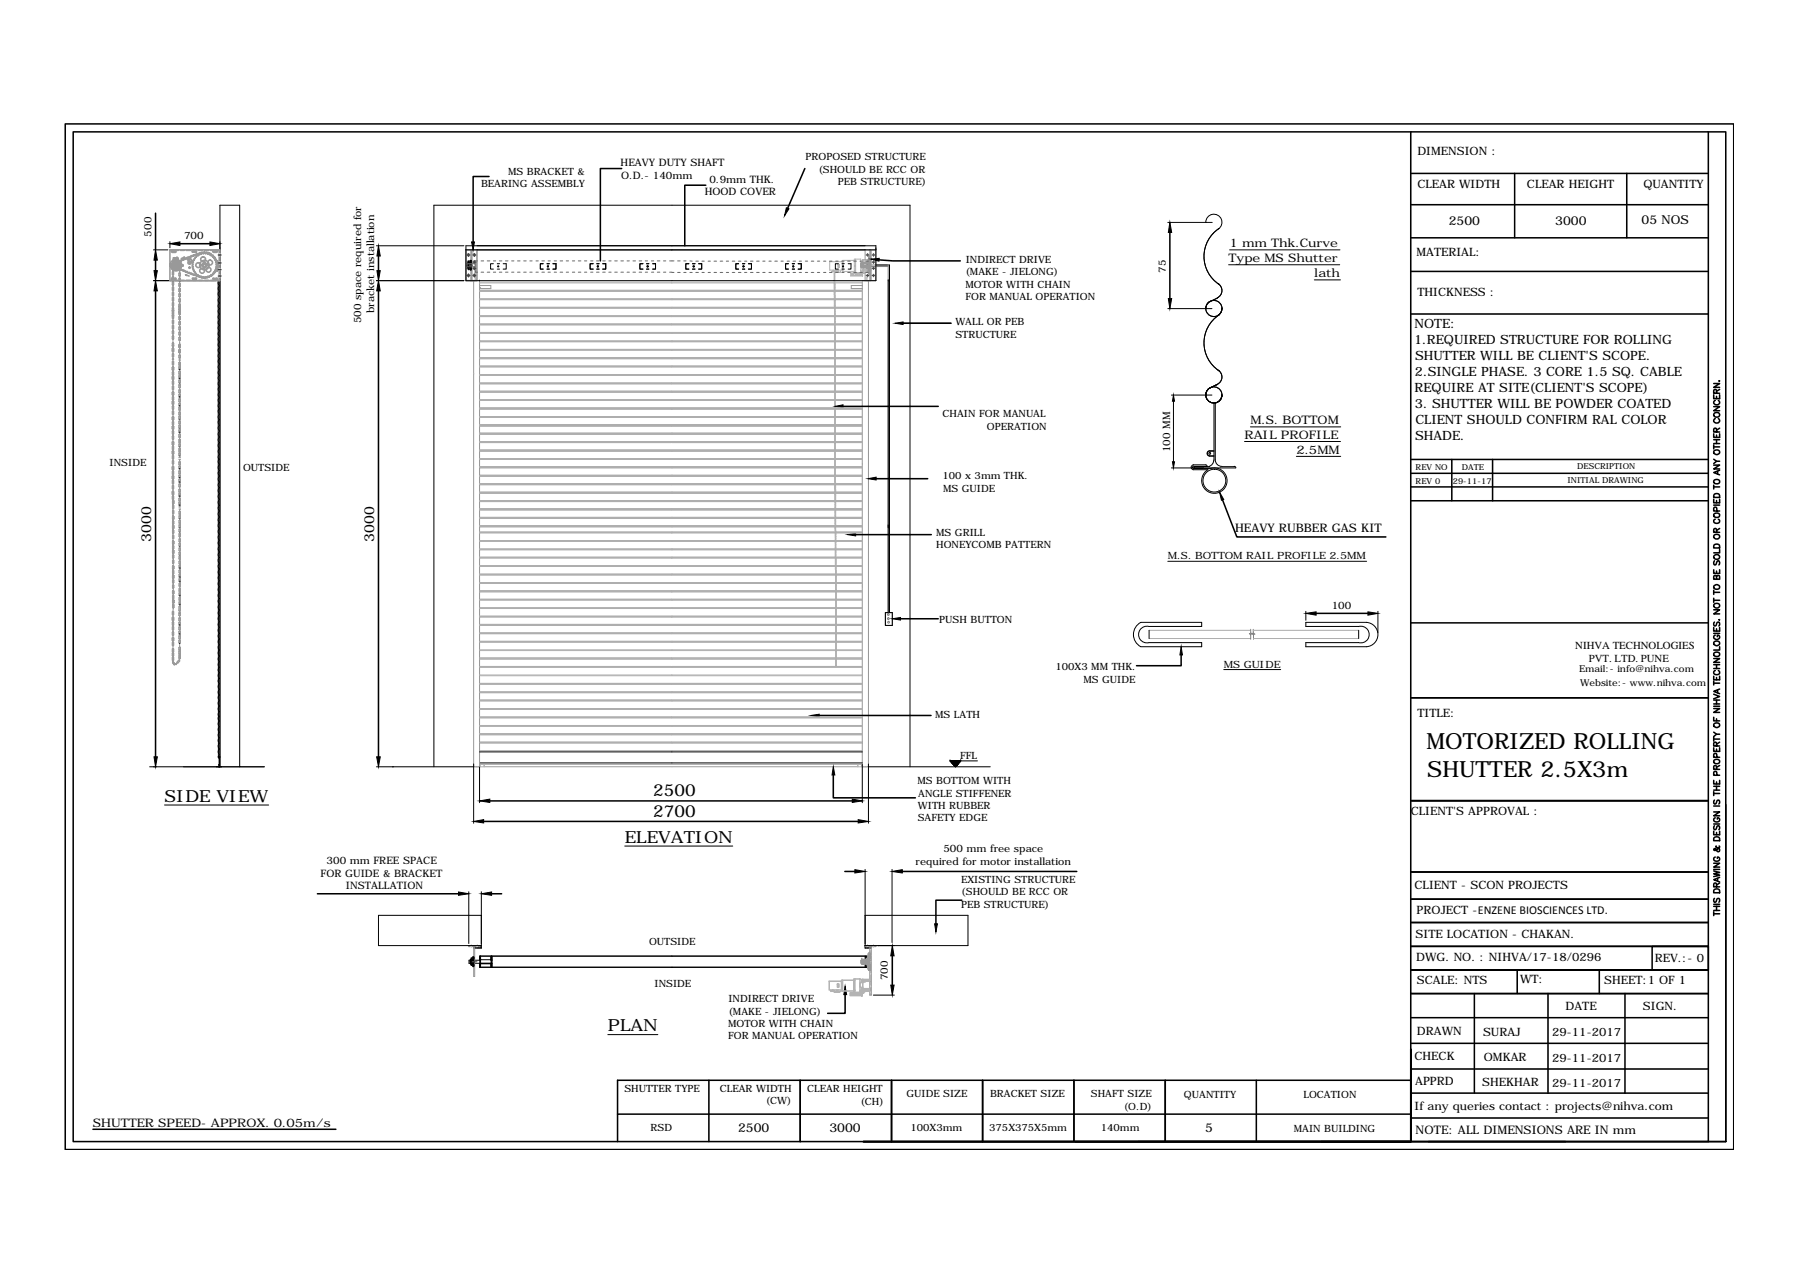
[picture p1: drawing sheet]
<svg xmlns="http://www.w3.org/2000/svg" width="297mm" height="210mm" viewBox="0 0 297 210" stroke-linecap="round" stroke-linejoin="round" font-family="sans-serif">
<defs><g id="words">
<g font-size="3.7">
<text x="235.4" y="123.6">MOTORIZED ROLLING</text>
<text x="235.5" y="128.2">SHUTTER 2.5X3m</text>
</g>
<g font-size="2.8">
<text x="107.8" y="131.4">2500</text>
<text x="27.1" y="132.3">SIDE VIEW</text>
<text x="107.8" y="134.8">2700</text>
<text x="103.1" y="139.1">ELEVATION</text>
<text x="100.3" y="170.2">PLAN</text>
</g>
<g font-size="2.3">
<text x="24.9" y="89.4" transform="rotate(-90 24.9 89.4)">3000</text>
<text x="61.7" y="89.4" transform="rotate(-90 61.7 89.4)">3000</text>
</g>
<g font-size="2.1">
<text x="233.4" y="56.8">1.REQUIRED STRUCTURE FOR ROLLING</text>
<text x="233.4" y="54.1">NOTE:</text>
<text x="233.5" y="59.4">SHUTTER WILL BE CLIENT'S SCOPE.</text>
<text x="233.4" y="64.7">REQUIRE AT SITE(CLIENT'S SCOPE)</text>
<text x="233.5" y="62">2.SINGLE PHASE. 3 CORE 1.5 SQ. CABLE</text>
<text x="233.5" y="67.4">3. SHUTTER WILL BE POWDER COATED</text>
<text x="233.6" y="70">CLIENT SHOULD CONFIRM RAL COLOR</text>
<text x="233.5" y="72.6">SHADE.</text>
</g>
<g font-size="2">
<text x="239.1" y="37.1">2500</text>
<text x="256.6" y="37.1">3000</text>
<text x="270.9" y="36.9">05 NOS</text>
<text x="121.8" y="186.7">2500</text>
<text x="136.9" y="186.7">3000</text>
<text x="198.9" y="186.7">5</text>
</g>
<g font-size="1.9">
<text x="233.9" y="25.7">DIMENSION :</text>
<text x="233.9" y="30.9">CLEAR WIDTH</text>
<text x="252" y="30.9">CLEAR HEIGHT</text>
<text x="271.2" y="30.9">QUANTITY</text>
<text x="202.9" y="40.8">1 mm Thk.Curve</text>
<text x="202.7" y="43.3">Type MS Shutter</text>
<text x="216.9" y="45.8">lath</text>
<text x="233.7" y="42.2">MATERIAL:</text>
<text x="233.9" y="48.8">THICKNESS :</text>
<text x="206.3" y="70">M.S. BOTTOM</text>
<text x="205.4" y="72.4">RAIL PROFILE</text>
<text x="213.9" y="74.9">2.5MM</text>
<text x="203.8" y="87.7">HEAVY RUBBER GAS KIT</text>
<text x="233.9" y="118.3">TITLE:</text>
<text x="232.8" y="134.5">CLIENT'S APPROVAL :</text>
<text x="233.4" y="146.7">CLIENT - SCON PROJECTS</text>
<text x="233.6" y="154.7">SITE LOCATION - CHAKAN.</text>
<text x="233.8" y="150.9">PROJECT -ENZENE BIOSCIENCES LTD.</text>
<text x="233.7" y="158.6">DWG. NO. : NIHVA/17-18/0296</text>
<text x="273.1" y="158.8">REV.:- 0</text>
<text x="233.8" y="162.4">SCALE: NTS</text>
<text x="250.8" y="162.3">WT:</text>
<text x="258.3" y="166.7">DATE</text>
<text x="264.7" y="162.4">SHEET:1 OF 1</text>
<text x="271.1" y="166.7">SIGN.</text>
<text x="233.8" y="170.8">DRAWN</text>
<text x="244.7" y="170.9">SURAJ</text>
<text x="256.1" y="170.9">29-11-2017</text>
<text x="233.4" y="175">CHECK</text>
<text x="233.5" y="179.1">APPRD</text>
<text x="244.6" y="179.2">SHEKHAR</text>
<text x="244.9" y="175.1">OMKAR</text>
<text x="256.1" y="175.2">29-11-2017</text>
<text x="256.1" y="179.4">29-11-2017</text>
<text x="15.3" y="185.9">SHUTTER SPEED- APPROX. 0.05m/s</text>
<text x="233.4" y="183.2">If any queries contact : projects@nihva.com</text>
<text x="233.6" y="187.1">NOTE: ALL DIMENSIONS ARE IN mm</text>
</g>
<g font-size="1.8">
<text x="260" y="107.1">NIHVA TECHNOLOGIES</text>
<text x="262.2" y="109.2">PVT. LTD. PUNE</text>
</g>
<g font-size="1.7">
<text x="83.8" y="28.9">MS BRACKET &amp;</text>
<text x="102.4" y="27.4">HEAVY DUTY SHAFT</text>
<text x="102.5" y="29.5">O.D.- 140mm</text>
<text x="132.9" y="26.5">PROPOSED STRUCTURE</text>
<text x="135.1" y="28.5">(SHOULD BE RCC OR</text>
<text x="79.4" y="30.9">BEARING ASSEMBLY</text>
<text x="116.3" y="32.3">HOOD COVER</text>
<text x="117.1" y="30.1">0.9mm THK.</text>
<text x="138.3" y="30.6">PEB STRUCTURE)</text>
<text x="25" y="39" transform="rotate(-90 25 39)">500</text>
<text x="30.4" y="39.5">700</text>
<text x="159.3" y="45.4">(MAKE - JIELONG)</text>
<text x="159.3" y="47.5">MOTOR WITH CHAIN</text>
<text x="159.4" y="43.3">INDIRECT DRIVE</text>
<text x="192.4" y="45" transform="rotate(-90 192.4 45)">75</text>
<text x="59.6" y="53.3" transform="rotate(-90 59.6 53.3)">500 space required for</text>
<text x="61.7" y="51.7" transform="rotate(-90 61.7 51.7)">bracket installation</text>
<text x="157.7" y="53.7">WALL OR PEB</text>
<text x="159.3" y="49.5">FOR MANUAL OPERATION</text>
<text x="157.7" y="55.7">STRUCTURE</text>
<text x="155.5" y="68.9">CHAIN FOR MANUAL</text>
<text x="162.9" y="70.9">OPERATION</text>
<text x="18.1" y="76.8">INSIDE</text>
<text x="40.1" y="77.7">OUTSIDE</text>
<text x="193.1" y="74.6" transform="rotate(-90 193.1 74.6)">100 MM</text>
<text x="155.5" y="79.1">100 x 3mm THK.</text>
<text x="155.6" y="81.2">MS GUIDE</text>
<text x="154.5" y="88.4">MS GRILL</text>
<text x="154.5" y="90.4">HONEYCOMB PATTERN</text>
<text x="192.7" y="92.2">M.S. BOTTOM RAIL PROFILE 2.5MM</text>
<text x="219.8" y="100.5">100</text>
<text x="155" y="102.8">PUSH BUTTON</text>
<text x="174.2" y="110.6">100X3 MM THK.</text>
<text x="178.8" y="112.6">MS GUIDE</text>
<text x="201.9" y="110.2">MS GUIDE</text>
<text x="154.3" y="118.5">MS LATH</text>
<text x="158.4" y="125.2">FFL</text>
<text x="151.4" y="129.4">MS BOTTOM WITH</text>
<text x="151.5" y="131.4">ANGLE STIFFENER</text>
<text x="151.4" y="135.5">SAFETY EDGE</text>
<text x="151.5" y="133.4">WITH RUBBER</text>
<text x="53.9" y="142.5">300 mm FREE SPACE</text>
<text x="151.1" y="142.7">required for motor installation</text>
<text x="155.7" y="140.6">500 mm free space</text>
<text x="52.9" y="144.7">FOR GUIDE &amp; BRACKET</text>
<text x="57.1" y="146.8">INSTALLATION</text>
<text x="158.6" y="145.7">EXISTING STRUCTURE</text>
<text x="158.6" y="149.8">PEB STRUCTURE)</text>
<text x="158.6" y="147.7">(SHOULD BE RCC OR</text>
<text x="107.1" y="156">OUTSIDE</text>
<text x="146.5" y="161.8" transform="rotate(-90 146.5 161.8)">700</text>
<text x="108" y="162.8">INSIDE</text>
<text x="120.2" y="165.4">INDIRECT DRIVE</text>
<text x="120.2" y="167.4">(MAKE - JIELONG)</text>
<text x="120.2" y="169.5">MOTOR WITH CHAIN</text>
<text x="120.2" y="171.5">FOR MANUAL OPERATION</text>
<text x="103.1" y="180.2">SHUTTER TYPE</text>
<text x="118.8" y="180.2">CLEAR WIDTH</text>
<text x="126.4" y="182.2">(CW)</text>
<text x="133.2" y="180.3">CLEAR HEIGHT</text>
<text x="142" y="182.3">(CH)</text>
<text x="149.6" y="181.1">GUIDE SIZE</text>
<text x="163.4" y="181.1">BRACKET SIZE</text>
<text x="180" y="181.1">SHAFT SIZE</text>
<text x="185.4" y="183.1">(O.D)</text>
<text x="195.4" y="181.2">QUANTITY</text>
<text x="215.1" y="181.2">LOCATION</text>
<text x="107.4" y="186.7">RSD</text>
<text x="150.3" y="186.6">100X3mm</text>
<text x="163.3" y="186.6">375X375X5mm</text>
<text x="181.7" y="186.6">140mm</text>
<text x="213.5" y="186.8">MAIN BUILDING</text>
</g>
<g font-size="1.6">
<text x="260.6" y="110.9">Email:- info@nihva.com</text>
<text x="260.7" y="113.3">Website:- www.nihva.com</text>
</g>
<g font-size="1.4">
<text x="233.6" y="77.5">REV NO</text>
<text x="241.2" y="77.5">DATE</text>
<text x="260.3" y="77.5">DESCRIPTION</text>
<text x="233.6" y="79.8">REV 0</text>
<text x="239.7" y="79.8">29-11-17</text>
<text x="258.7" y="79.8">INITIAL DRAWING</text>
</g>
</g></defs>
<!-- layer: 0 -->
<g fill="none" stroke="#aeaeae" stroke-width=".17">
<path d="M79.1 59.2h63.2M79.1 59h63.2M79.1 57.8h63.2M79.1 57.7h63.2M79.1 56.4h63.2M79.1 56.3h63.2M79.1 55h63.2M79.1 54.9h63.2M79.1 53.6h63.2M79.1 53.5h63.2M79.1 52.2h63.2M79.1 52.1h63.2"/>
<path d="M79.1 50.8h63.2M79.1 50.7h63.2M79.1 49.4h63.2M79.1 49.3h63.2M79.1 48h63.2M79.1 47.9h63.2M79.1 46.7h63.2M79.1 46.5h63.2M78.2 61.7h.1M79.1 63.3h63.2M79.1 63.2h63.2M79.1 61.9h63.2"/>
<path d="M79.1 61.8h63.2M79.1 60.5h63.2M79.1 60.4h63.2M79.1 67.5h63.2M79.1 67.4h63.2M79.1 66.1h63.2M79.1 66h63.2M79.1 64.7h63.2M79.1 64.6h63.2M79.1 68.9h63.2M79.1 68.7h63.2M79.1 70.3h63.2"/>
<path d="M79.1 70.1h63.2M79.1 71.6h63.2M79.1 71.5h63.2M79.1 73h63.2M79.1 72.9h63.2M79.1 74.4h63.2M79.1 74.3h63.2M79.1 75.8h63.2M79.1 75.7h63.2M79.1 77.2h63.2M79.1 77h63.2M79.1 78.6h63.2"/>
<path d="M79.1 78.4h63.2M79.1 80h63.2M79.1 79.8h63.2M79.1 81.4h63.2M79.1 81.2h63.2M79.1 82.8h63.2M79.1 82.6h63.2M79.1 84.1h63.2M79.1 84h63.2M79.1 85.5h63.2M79.1 85.4h63.2M79.1 86.9h63.2"/>
<path d="M79.1 86.8h63.2M79.1 99h63.2M79.1 98.9h63.2M79.1 97.7h63.2M79.1 97.5h63.2M79.1 96.3h63.2M79.1 96.1h63.2M79.1 94.9h63.2M79.1 94.7h63.2M79.1 93.5h63.2M79.1 93.3h63.2M79.1 92.1h63.2"/>
<path d="M79.1 91.9h63.2M79.1 90.7h63.2M79.1 90.6h63.2M79.1 89.3h63.2M79.1 89.2h63.2M79.1 87.9h63.2M79.1 87.8h63.2M79.1 119.8h63.2M79.1 119.7h63.2M79.1 118.4h63.2M79.1 118.3h63.2M79.1 117.1h63.2"/>
<path d="M79.1 116.9h63.2M79.1 115.7h63.2M79.1 115.5h63.2M79.1 114.3h63.2M79.1 114.2h63.2M79.1 112.9h63.2M79.1 112.8h63.2M79.1 111.5h63.2M79.1 111.4h63.2M79.1 110.1h63.2M79.1 110h63.2M79.1 108.8h63.2"/>
<path d="M79.1 108.6h63.2M79.1 107.4h63.2M79.1 107.2h63.2M79.1 106h63.2M79.1 105.8h63.2M79.1 104.6h63.2M79.1 104.4h63.2M79.1 103.2h63.2M79.1 103h63.2M79.1 101.8h63.2M79.1 101.7h63.2M79.1 100.4h63.2"/>
<path d="M79.1 100.3h63.2M189.6 105.4h16.8M189.6 104h16.8M206.8 104h17.4M206.9 105.4h17.3M79.1 123.9h63.2M79.1 122.6h63.2M79.1 122.5h63.2M79.1 121.2h63.2M79.1 121.1h63.2"/>
</g>
<g fill="none" stroke="#959595" stroke-width=".17">
<path d="M28.5 58v.3M29.6 58.3v.2M76.9 46.3h2.2v80.2h-.2M78.2 46.3v80.2h.2M79.1 47.1h1.9v.5h-1.9M79.3 47.4v.1M142.2 43.6h.2M142.2 43.5v.6M142.2 43.8h.9M142.2 43.3h.9M142.2 43.3v.3M142.2 43.9v.3"/>
<path d="M142.2 43.9h.2v.2h.7M142.2 43.3v.9h.9M142.2 43.9h.2M142.3 47.1h-1.8v.5h1.8M142.4 43.6h.1M142.8 42.8v-1.6h1.7v5.1h-2.2v80.2h1M142.8 45v1.3M143.1 43.5h-1.1v.5h1.1M143.1 43.5h-.7v.1M143.1 43.5h.3M143.1 44h.3M143.1 43.2v.1v1"/>
<path d="M143.1 43.2v1.1M143.1 43.2h.2M143.1 44.3h.2M143.3 46.3v80.2h-.2M143.4 42.5h.1M143.4 45.1h.1M143.4 42.6l-.1 .2v2l.1 .1M143.4 41.2l.2 .1v5h-.2M143.4 43.5h.3M143.4 44h.3M143.4 42.4v2.8M143.6 43.3v-.1l-.1 .1 .1 1.1"/>
<path d="M143.6 41.2v5.1M143.6 44.2v.1M143.6 42.3h.1M143.6 45.3h.1M143.6 42.3h-.2v3h.2M143.6 44.5h.1M143.6 44.6h.1M143.6 43h.1M143.6 43.1h.1M143.7 41.2v5.1M28.5 109.1v.1M78.2 126.5h.9"/>
<path d="M78.5 126.5h.3M142.3 126.5h.3M142.7 126.5h.2M77.4 156h1.7v.2h-1.7zM78.2 156.2v4.9h.1v-4.9M142.8 156h1.7v.2h-1.7zM143.5 156.2v8h.3v-8M143.7 156.2v.3M143.7 156.8v.7M143.7 157.9v.6M143.7 158.9v.7M143.7 159.9v.6"/>
<path d="M143.7 160.9v.6M143.7 161.9v.7M143.7 162.9v.6M143.7 163.9v.3"/>
<circle cx="143.2" cy="45.4" r=".15"/>
<circle cx="143.2" cy="42.1" r=".15"/>
<circle cx="144.1" cy="42.1" r=".15"/>
<circle cx="144.1" cy="43.2" r=".15"/>
<circle cx="144.1" cy="45.4" r=".15"/>
<circle cx="144.1" cy="44.3" r=".15"/>
</g>
<path d="M78.4 44.8v1.5h-1.5M143.1 45.7v.6h1.4" fill="none" stroke="#929292" stroke-width=".17"/>
<g fill="none" stroke="#696969" stroke-width=".17">
<path d="M78.4 44.3h.1M78.4 43.5h-1.3v.5h1.3M78.5 43.1v1.8M78.8 43.1h-.4v1.8h.4M79.4 43.1h.4M79.4 44.9h.4M80.4 43.1h.4M80.4 44.9h.4M81.4 43.1h.4M81.4 44.9h.4M82.4 43.1h.4M82.4 44.9h.4"/>
<path d="M83.4 43.1h.4M83.4 44.9h.4M84.4 43.1h.4M84.4 44.9h.4M85.4 43.1h.4M85.4 44.9h.4M86.4 43.1h.4M86.4 44.9h.4M87.4 43.1h.4M87.4 44.9h.4M88.4 43.1h.4M88.4 44.9h.4"/>
<path d="M89.4 43.1h.4M89.4 44.9h.4M90.4 43.1h.4M90.4 44.9h.4M91.5 43.1h.3M91.5 44.9h.3M92.4 43.1h.5M92.4 44.9h.5M93.4 43.1h.4M93.4 44.9h.4M94.5 43.1h.3M94.5 44.9h.3"/>
<path d="M95.4 43.1h.5M95.4 44.9h.5M96.4 43.1h.4M96.4 44.9h.4M97.5 43.1h.3M97.5 44.9h.3M98.4 43.1h.5M98.4 44.9h.5M99.5 43.1h.4M99.5 44.9h.4M100.5 43.1h.4M100.5 44.9h.4"/>
<path d="M101.4 43.1h.5M101.4 44.9h.5M102.5 43.1h.4M102.5 44.9h.4M103.5 43.1h.4M103.5 44.9h.4M104.5 43.1h.4M104.5 44.9h.4M105.5 43.1h.4M105.5 44.9h.4M106.5 43.1h.4M106.5 44.9h.4"/>
<path d="M107.5 43.1h.4M107.5 44.9h.4M108.5 43.1h.4M108.5 44.9h.4M109.5 43.1h.4M109.5 44.9h.4M110.5 43.1h.7M110.5 44.9h.4M110.9 45h.3M111.8 43.1h.4M111.8 45h.4M112.8 43.1h.4"/>
<path d="M112.8 45h.4M113.8 43.1h.4M113.8 45h.4M114.8 43.1h.4M114.8 45h.4M115.8 43.1h.4M115.8 45h.4M116.9 43.1h.3M116.9 45h.3M117.8 43.1h.5M117.8 45h.5M118.8 43.1h.5"/>
<path d="M118.8 45h.5M119.9 43.1h.3M119.9 45h.3M120.8 43.1h.5M120.8 45h.5M121.8 43.1h.5M121.8 45h.5M122.9 43.1h.3M122.9 45h.3M123.8 43.1h.5M123.8 45h.5M124.9 43.1h.4"/>
<path d="M124.9 45h.4M125.9 43.1h.4M125.9 45h.4M126.9 43.1h.4M126.9 45h.4M127.9 43.1h.4M127.9 45h.4M128.9 43.1h.4M128.9 45h.4M129.9 43.1h.4M129.9 45h.4M130.9 43.1h.4"/>
<path d="M130.9 45h.4M131.9 43.1h.4M131.9 45h.4M132.9 43.1h.4M132.9 45h.4M133.9 43.1h.4M133.9 45h.4M134.9 43.1h.4M134.9 45h.4M135.9 43.1h.4M135.9 45h.4M136.9 43.1h.4"/>
<path d="M136.9 45h.4M137.9 43.1h.4M137.9 45h.4M138.9 43.1h.4M138.9 45h.4M139.9 43.1h.4M139.9 45h.4M140.9 43.1h.4M140.9 45h.4M141.9 43.1h.4M141.9 45h.4M142.9 43.1h.4"/>
<path d="M142.9 45h.4M143.1 43.1v1.8M143.3 43.1v1.8"/>
</g>
<path d="M78.5 43.6l-.1 .1" fill="none" stroke="#7c7c7c" stroke-width=".17"/>
<g fill="none" stroke="#000" stroke-width=".17">
<path d="M28 39.9v1M36.3 39.9v1M192.7 36.7h7.3M199 36.7a1.33 1.33 0 0 1 1.9-1.2 1.33 1.33 0 0 1 .2 2.3M201.2 37.7a5.5 5.5 0 0 0 0 9.2M25.3 46.3h10.4M25.3 41.2h2.4M62.1 46.3h14.5M62.1 40.6h14.5M76.9 40.6h67.6v5.7h-67.6zM76.9 41.2h67.6M79.1 46.4h.1"/>
<path d="M81.4 43.5h-.4v.9h.4M82.1 43.5h.3M82.1 44.4h.3M82.1 43.9h.1h.1l-.1 .2zM83 43.5h.5v.9h-.5M89.6 43.5h-.4v.9h.4M90.3 43.5h.3M90.3 44.4h.3M90.3 43.9h.1h.1l-.1 .2zM91.2 43.5h.6v.9h-.6M97.9 43.5h-.5v.9h.5M98.5 43.5h.4"/>
<path d="M98.5 44.4h.4M98.6 43.9h.1v.1h-.1zM99.5 43.5h.5v.9h-.5M106.1 43.5h-.5v.9h.5M106.7 43.5h.4M106.7 44.4h.4M106.8 43.9h.1v.1h-.1zM107.7 43.5h.5v.9h-.5M113.7 43.5h-.5v.9h.5M114.3 43.5h.4M114.3 44.4h.4M114.4 43.9h.1h.1l-.1 .2z"/>
<path d="M115.3 43.5h.5v.9h-.5M121.9 43.5h-.5v.9h.5M122.5 43.5h.4M122.5 44.4h.4M122.6 43.9h.1h.1l-.1 .2zM123.5 43.5h.5v.9h-.5M130.1 43.5h-.5v.9h.5M130.7 43.5h.4M130.7 44.4h.4M130.8 43.9h.2l-.1 .2zM131.7 43.5h.5v.9h-.5M138.4 43.5h-.5v.9h.5"/>
<path d="M139 43.5h.3M139 44.4h.3M139 43.9h.2v.1h-.2zM140 43.5h.4v.9h-.4M143.1 43.5h.5M144.5 43.7h2.3v57.4h.4v2.1h-1.1v-2.1h.5v-54.8M146.6 46.3h.1M149 53.3h8M192.7 50.9h7.3M199 50.9a1.33 1.33 0 0 1 2-1.2 1.33 1.33 0 0 1 0 2.4M199 50.9a1.33 1.33 0 0 1 1.9-1.2 1.33 1.33 0 0 1 .2 2.3M199 50.9h.1"/>
<path d="M199.6 49.8a1.33 1.33 0 0 0 .1 2.3 1.33 1.33 0 0 0 1.9-1.2M199.6 49.8l1.3-.6-1.3 .6M201 46.8a1.33 1.33 0 0 1 .6 1.2 1.33 1.33 0 0 1-.7 1.2 1.33 1.33 0 0 0 .2-2.4M201.7 50.9h.1M202.7 43.7h18.4M202.9 41.2h18.2M216.9 46.2h4.3M29.6 61.1h.1M29.6 62.6h.1M29.6 65.6h.1M29.6 67.1h.1M29.6 71.5h.1"/>
<path d="M29.6 77.5h.1M29.6 79h.1M29.6 79.7h.1M29.6 63.2v.1M29.6 69.3h.1M29.6 70.7v.1M29.6 73.8h.1M29.6 75.3h.1M193.3 65.2h6.7M193.3 77.2h10.6M193.6 66.2v10M197 76.9l-.2 .2 .2 .2"/>
<path d="M197 77h2.2M197 77.3h2.9M197.3 77l-.3 .2M197.3 77h2.3M199 65.2h.1M199.2 76.9l-.2-.2h-2.1a.4 .4 0 0 0-.3 .4 .4 .4 0 0 0 .4 .4h2.4M199.6 64a1.33 1.33 0 0 0 .1 2.3 1.33 1.33 0 0 0 1.9-1.1h.1M199.6 74.4a.44 .44 0 0 0-.4 .4 .44 .44 0 0 0 .4 .5M199.6 74.4a.4 .4 0 0 0-.4 .4 .4 .4 0 0 0 .4 .4M199.7 74.4h.6M199.7 74.5h.6M199.7 75.3h.6"/>
<path d="M199.7 75.2h.6M199.8 77.3a2.1 2.1 0 0 1 2.7 2.4 2.1 2.1 0 0 1-3.3 1.3 2.1 2.1 0 0 1 .1-3.5M200.3 75.9a1.08 1.08 0 0 1-.7 1M200.3 66.5v9.4M200.5 75.9a1.08 1.08 0 0 0 1.1 1.1M200.7 66.5l-.2 .1v9.3M200.9 63.4l-1.3 .7 1.3-.6M201 61a1.33 1.33 0 0 1 .6 1.3 1.33 1.33 0 0 1-.7 1.1M201.1 61.1a1.33 1.33 0 0 1-.2 2.3M201.1 66.3a1.33 1.33 0 0 0-.2-2.3 1.33 1.33 0 0 0-1.9 1.2 1.33 1.33 0 0 1 2-1.2 1.33 1.33 0 0 1 0 2.3M201.2 61.2a5.5 5.5 0 0 1 0-9.2 5.5 5.5 0 0 0 0 9.2M201.6 77h2.1"/>
<path d="M203.7 77h.2v.2M205.4 72.9h15.8M206.3 70.4h14.9M213.9 75.3h7.3M29.6 82h.1M29.6 83.5h.1M29.6 85.6v.1M29.6 87.1v.1M29.6 87.8v.1M29.6 90.2h.1M29.6 91.7h.1M29.7 93.9h.1"/>
<path d="M29.7 95.3h.1M29.7 96.1h.1M29.7 98.4h.1M29.7 99.9h.1M146.6 86.8h.1M192.7 92.6h32.8M29.6 103.3h.1M29.6 104.7h.1M29.6 101.2h.1M29.6 106.2h.1M188.2 102.7a2.26 2.26 0 0 0 0 4M188.3 102.7h10v.7h-8.7a1.38 1.38 0 0 0-1.7 1.3 1.38 1.38 0 0 0 1.7 1.3h8.7v.7h-10"/>
<path d="M189.6 104v1.4M201.9 110.5h9.4M215.5 100.9v1.5M224.2 103.4a1.38 1.38 0 0 1 1.7 1.3 1.38 1.38 0 0 1-1.7 1.3M224.2 106h-8.7v.7h10M224.2 104v1.4M225.5 102.7a2.01 2.01 0 0 1 1.9 2 2.01 2.01 0 0 1-1.9 2M225.5 102.7h-10v.7h8.7M227.4 100.9v3.5M24.7 126.5h18.9M27.1 132.8h17.2M36.2 126.2l-.1 .3h-.4"/>
<path d="M36.2 125.2v1.3M36.2 126.5h.3M36.2 125h.1M36.2 125v-.2h-.1l.1 1.7M36.3 125l-.1-.2h-.2l.2 .4M62.1 126.5h16.1M71.6 126.5v-92.6h78.6v92.6M78.2 126.1v9.7M79.1 126.4v6.1M79.1 125.9h63.2M79.1 124.1h63.2M103.1 139.6h17.8"/>
<path d="M142.3 126.2v6.3M143.3 126.5h20.1M143.3 126.1v9.7M156.8 125.6h.1M156.8 125.6h4.5M156.8 125.6l.9 .9M156.9 125.6h.1M156.9 125.6v.1M157 125.6l-.1 .1zM157 125.8l.1-.2-.1 .2M157.1 125.6l-.1 .3 .2-.3-.1 .3M157.1 125.9l.1-.3-.1 .3"/>
<path d="M157.2 125.6v.3zM157.2 126l.2-.4-.2 .5M157.3 125.6l-.1 .4zM157.3 126.1l.1-.5-.1 .5M157.3 126.2l.2-.6-.1 .6 .2-.6-.2 .6 .2-.6-.2 .6M157.4 125.6l-.1 .5M157.4 126.3l.3-.7-.2 .7 .2-.7-.2 .7M157.5 126.4l.3-.8-.2 .8M157.6 126.4l.3-.8-.3 .9M157.7 126.5l.2-.9-.2 .9M157.7 126.5l.3-.9-.3 .9M157.7 126.4l.3-.8-.3 .9"/>
<path d="M157.8 125.6l-.2 .8M157.8 126.4l.2-.8-.2 .8M157.9 126.3l.2-.7-.2 .8M157.9 126.2l.2-.6-.1 .6M158 126.2l.2-.6-.2 .6M158 126.1l.2-.5-.2 .5M158.1 125.6l-.2 .7zM158.1 126.1l.1-.5-.1 .5M158.1 125.6l-.1 .6M158.2 125.9l.1-.3-.2 .5M158.2 125.9l.1-.3v.3M158.3 125.9v-.3v.3"/>
<path d="M158.3 125.9l.1-.3-.1 .3M158.3 125.8l.1-.2-.1 .2M158.4 125.7v-.1v.2M158.4 125.7l.1-.1-.1 .1M158.5 125.6h.1M158.6 125.6h.1M158.6 125.6l-.9 .9M77.4 147.2v8.5M78.6 156.1h-.3v.3h.3M78.7 156.1h.3M78.7 156.4h.3M79.1 156v.2"/>
<path d="M79.1 156.1h.3M79.1 156.4h.3M79.2 157.8h.1M79.2 159.1l.1-.1-.1 .1M79.2 159.6l.1-.1-.1 .1M79.2 157.8h63.8v1.8h-63.8M79.2 157.8v1.8M79.3 157.8l-.1 .1M79.3 158l-.1 .1M79.3 158.2l-.1 .2 .1-.1M79.3 158.4h.1M79.3 159.1l-.1 .1"/>
<path d="M79.3 159.3l-.1 .1M79.3 157.9l-.1 .1M79.3 157.9l-.1 .2M79.3 158.1l-.1 .1M79.3 158.2l-.1 .1M79.3 158.3v.1M79.3 159l-.1 .2M79.3 159.2l-.1 .1M79.3 159.4l-.1 .1M79.3 159.4l-.1 .2h63.8M79.3 159.6h.1M79.3 157.8v1.8"/>
<path d="M79.3 158.5h-1.9v.5h3.8M79.4 151h-16.9v5h16.9M79.4 147.2v9.3h-1.2v-.5M81 157.9l.2-.1-.2 .1M81 159.1l.2-.1-.2 .1M81 157.8v1.8l.2-.1M81 158.5h.2M81.1 159.6h.1h-.1M81.1 159h-.1M81.1 159h-1.9M81.1 157.8h-.1M81.2 158.3l-.2 .1 .2-.2-.2 .2h-1.8l.1-.2-.1 .1"/>
<path d="M81.2 157.9h-.2M81.2 158.1l-.2 .1M81.2 159.2l-.2 .1M81.2 159.4l-.2 .1M81.2 157.9l-.2 .1M81.2 157.9l-.2 .2M81.2 158l-.2 .1M81.2 158.2l-.2 .1M81.2 158.3l-.1 .2M81.2 158.4l-.1 .1M81.2 157.8v1.8M81.2 159l-.2 .1"/>
<path d="M81.2 159l-.2 .2M81.2 159.1l-.2 .1M81.2 159.3l-.2 .1M81.2 159.4l-.2 .2M81.2 159.5l-.2 .1M142.8 151h16.9v5h-16.9M142.8 143.5v13h.9v-.5M142.8 157.8v.5M142.8 159.1v.5M142.8 156.1h.1M142.8 156.4h.1M143.1 156.1h.2"/>
<path d="M143.1 156.4h.2M143.4 156.1h.2v.3h-.2M147.2 143.5v12M100.3 170.7h8.3M144.1 164.2h3.5"/>
<circle cx="199.6" cy="74.8" r=".15"/>
<circle cx="200.4" cy="79.3" r="1.88"/>
</g>
<g fill="none" stroke="#b2b2b2" stroke-width=".17">
<path d="M137.5 44.6v.2h-.3h.3v-.2M137.7 44.9h1M137.7 44.9l.1 .1 .9-.1M137.8 44.8l-.1 .1M137.9 44.8h.1M138.1 44.8h.1M138.1 44.6v.3M138.3 43.6h.2v.6h-.2zM138.4 43.8h.1M138.4 44h.1M138.4 44.6v.3M138.7 44.9h.1"/>
<path d="M139 43.2h-2.1v1.4h2.1M139 43.4l.1 .1zM139 44.2l.1 .1zM139.1 43v1.8M140.4 45.1h1.9M140.5 45.4l1.8 .1zM140.6 45.2v.2zM140.6 45.3l.1 .1zM140.7 45.3l.1 .1zM140.8 45.2v.2v-.2M141 42.8h1v2.2h-1zM141 43h-2v1.8h2"/>
<path d="M141.1 43.1h.1M141.1 43.9h.1M141.1 44.7h.1M141.1 45.3l.1 .1zM141.2 45.3v.1zM141.2 42.8v2.2M141.3 45.3v.1zM141.3 45.3l.1 .1zM141.4 45.3v.1zM141.5 45.3v.1zM141.6 45.3v.1zM141.9 45.2v.2z"/>
<path d="M142 45.3v.1zM142 45.3l.1 .1zM142 44.2h.5M142 43.4h.5M142 44.8h.5M142 44.7h.1M142.1 44.7h.1M142.1 45.2l.1 .2zM142.3 45v.6M142.3 44.4v.2M142.3 42.9v.2h.4M142.3 45.6h.1"/>
<path d="M142.3 42.9h.4M142.3 44.6h.4M142.3 44.5h.2M142.3 44.9h.2M142.3 45h-1.9v.6h1.9M142.3 44.4h.1M142.3 44.6h.1M142.3 42.9h.1M142.4 45h.1M142.5 45.1h.1M142.5 45h.1M142.5 44.9h.1"/>
<path d="M142.5 44.8h1.1M142.5 44.4h1.1M142.5 44.5h.2M142.5 42.9h-.2v.2h.2M142.5 44.4h-.2v.3h.2M142.5 44.9h-.2v.7M142.8 43.1h.2M142.8 42.9h.2M142.8 44.5h.2M142.8 44.6h.2M142.9 44.8l-.3 .3M143.1 43.1h.2"/>
<path d="M143.1 42.9h.2M143.1 44.5h.2M143.1 44.6h.2M143.4 43.1h.2M143.4 42.9h.2M143.4 44.5h.2M143.4 44.6h.2M143.6 42.8h-1.1v2.3M143.6 43.2l-1.1 .1M78.4 126.5h64.7M79.3 126.5v-.3h62.9v.3M79.9 126.5v-.3v.3"/>
<path d="M79.9 126.5h61.6M141.5 126.5v-.3l.1 .3"/>
<circle cx="138.4" cy="43.8" r=".02"/>
<circle cx="138.4" cy="44" r=".02"/>
<circle cx="139" cy="44.3" r=".02"/>
<circle cx="139" cy="43.4" r=".02"/>
<circle cx="141" cy="43.1" r=".02"/>
<circle cx="141" cy="43.9" r=".02"/>
<circle cx="141.1" cy="44.7" r=".02"/>
</g>
<!-- layer: Guides -->
<path d="M36 46.3v78.6M36.3 46.1v80.4" fill="none" stroke="#000" stroke-width=".17"/>
<!-- layer: strips -->
<g fill="none" stroke="#000" stroke-width=".17">
<path d="M36.2 47.2l-.2 .4 .2 .5-.2 .2v.4l.2 .2M36.2 59.2l-.2 .4 .2 .5M36.2 57.4l-.2 .4 .2 .5M36.2 58.3l-.2 .4 .2 .5M36.2 55.5l-.2 .5 .2 .4-.2 .3v.3l.2 .3M36.2 52.8l-.2 .4 .2 .5-.2 .3v.3l.2 .3M36.2 54.6l-.2 .5 .2 .4M36.2 51.9l-.2 .4 .2 .5M36.2 50l-.2 .5 .2 .4M36.2 50.9l-.2 .5 .2 .4M36.2 49.1l-.2 .5 .2 .4M36.2 46.3l-.2 .4 .2 .4"/>
<path d="M36.2 78.6l-.2 .5 .2 .4M36.2 76.7l-.2 .5 .2 .4-.2 .5 .2 .4M36.2 61l-.2 .5 .2 .4-.2 .3v.3l.2 .3M36.2 62.9l-.2 .4 .2 .5M36.2 63.8l-.2 .4 .2 .5-.2 .4 .2 .5-.2 .5 .2 .4-.2 .3v.3l.2 .3M36.2 67.4l-.2 .5 .2 .4M36.2 68.4l-.2 .4 .2 .5-.2 .2v.4l.2 .2M36.2 70.2l-.2 .4 .2 .5M36.2 75l-.2 .4 .2 .5M36.2 71.2l-.2 .4 .2 .5-.2 .5 .2 .4-.2 .5 .2 .5M36.2 74l-.2 .5 .2 .4M36.2 79.6l-.2 .4 .2 .5-.2 .5 .2 .4"/>
<path d="M36.2 75.7l-.2 .5 .2 .4M36.2 60.1l-.2 .5 .2 .4M36.2 99.7l-.2 .5 .2 .5M36.2 97.8l-.2 .5 .2 .5-.2 .4 .2 .5M36.2 95.8l-.2 .5 .2 .5M36.2 93.9l-.2 .5 .2 .5-.2 .5 .2 .4M36.2 90.1l-.2 .5 .2 .5M36.2 88.2l-.2 .5 .2 .5-.2 .4 .2 .4M36.2 84.3l-.2 .5 .2 .5M36.2 82.4l-.2 .5 .2 .5-.2 .4 .2 .5M36.2 96.9l-.2 .4 .2 .5M36.2 91.1l-.2 .4 .2 .5-.2 .5 .2 .5"/>
<path d="M36.2 93l-.2 .5 .2 .4M36.2 85.3l-.2 .5 .2 .4-.2 .5 .2 .5M36.2 87.2l-.2 .5 .2 .4M36.2 81.5l-.2 .4 .2 .5M36.2 103.5l-.2 .5 .2 .5-.2 .5 .2 .4M36.2 106.4l-.2 .4 .2 .5-.2 .5 .2 .4M36.2 108.3l-.2 .4 .2 .5M36.2 109.2l-.2 .5 .2 .4-.2 .5 .2 .4-.2 .5 .2 .4-.2 .5 .2 .4M36.2 112.9l-.2 .4 .2 .5M36.2 113.8l-.2 .4 .2 .5-.2 .3v.3l.2 .3M36.2 115.6l-.2 .5 .2 .4M36.2 116.5l-.2 .5 .2 .4"/>
<path d="M36.2 117.4l-.2 .5 .2 .4M36.2 119l-.2 .4 .2 .5M36.2 119.9l-.2 .5 .2 .4M36.2 105.4l-.2 .5 .2 .4M36.2 100.7l-.2 .5 .2 .4-.2 .5 .2 .5M36.2 102.6l-.2 .5 .2 .4M36.2 118.1l-.2 .5 .2 .4M36.2 123.6l-.2 .5 .2 .4M36.2 122.7l-.2 .4 .2 .5M36.2 120.9l-.2 .4 .2 .4-.2 .3v.4l.2 .2"/>
</g>
<!-- layer: labeling -->
<g fill="none" stroke="#959595" stroke-width=".17">
<path d="M28.4 51.3l.1 .1M28.4 50.8l.1 .1M28.5 44a.61 .61 0 0 1 .4-.9 .61 .61 0 0 1 .7 .7v.3M28.5 44v.5M28.5 44.9v-.1l.1 .1-.1 .5zM28.5 50.4v.1l.1-.1M28.5 51.3v.1l.1-.1M28.5 51.2v-.1l.1 .1M28.5 59.3v-.1l.1 .1M28.5 43.9l.2 .1v.5l-.2 .1-.1-.1v-.5zM28.5 44.8l-.1 .1v.4l.1 .1M28.5 45.6l-.1 .1v.4l.1 .2"/>
<path d="M28.5 46.5l-.1 .1v.4l.1 .1M28.5 47.3l-.1 .2v.4l.1 .1M28.5 48.2l-.1 .1v.4l.1 .2M28.5 49.1h-.1v.5l.1 .1M28.5 49.9l-.1 .1v.4l.1 .1M28.5 50.8l-.1 .1v.7l.1 .1M28.5 51.6l-.1 .1v.8l.1 .1M28.5 52.8l-.1 .1v.4l.1 .2M28.5 53.7l-.1 .1v.4l.1 .1M28.5 54.5l-.1 .2v.3l.1 .2M28.5 55.4l-.1 .1v.4l.1 .1M28.5 56.5l-.1 .1v.5l.1 .1"/>
<path d="M28.5 57.4l.2 .1v.5h-.2h-.1v-.5zM28.5 58.3l.2 .1v.4l-.2 .1-.1-.1v-.4zM28.5 59.6l-.1 .1v.4l.1 .1M28.5 46.5l.1 .1-.1 .5v-.1zM28.5 47.4v.1v.4l.1-.4M28.5 48.2l.1 .1-.1 .5v-.1zM28.5 49.1v.5M28.5 50.8v.1v.8l.1-.8M28.5 52l.1 .1-.1 .5v-.1zM28.5 52.8l.1 .1-.1 .5v-.1zM28.5 53.7l.1 .1-.1 .5v-.1zM28.5 54.6l.1 .1-.1 .4v-.4"/>
<path d="M28.5 55.4l.1 .1-.1 .5v-.1zM28.5 56.6h.1l-.1 .6v-.1zM28.5 57.2v.3v.5l.1-.5M28.5 58.3l.1 .1-.1 .5v-.1zM28.5 44.8l.2 .1v.4l-.2 .1M28.5 45.6l.2 .1v.4l-.2 .2M28.5 46.5l.2 .1v.4l-.2 .1M28.5 47.3l.2 .2v.4l-.2 .1M28.5 48.2l.2 .1v.4l-.2 .2M28.5 49.1h.2v.5l-.2 .1M28.5 49.9l.2 .1v.4l-.2 .1M28.5 50.8l.2 .1v.7l-.2 .1"/>
<path d="M28.5 51.6l.2 .1v.8l-.2 .1M28.5 52.8l.2 .1v.4l-.2 .2M28.5 53.7l.2 .1v.4l-.2 .1M28.5 54.5l.2 .2v.3l-.2 .2M28.5 55.4l.2 .1v.4l-.2 .1M28.5 56.5l.2 .1v.5l-.2 .1M28.5 59.6l.2 .1v.4l-.2 .1M28.5 43.9l.1 .6M28.5 49.1h.1l-.1 .6M28.5 44.6v.2M28.5 45.4v.2M28.5 46.3v.2"/>
<path d="M28.5 47.1v.2M28.5 48v.2M28.5 48.9v.2M28.5 49.7v.2M28.5 50.5v.3M28.5 50.9v.2M28.5 51.4v.2M28.5 51.7v.2M28.5 52.6v.2M28.5 53.5v.2M28.5 54.3v.2M28.5 55.2v.2"/>
<path d="M28.5 56v.5M28.5 58v.1M28.5 58.9v.2M28.5 59.4v.2M28.5 51.6l.1 .1M28.5 51.1l-.1 .1M28.5 51.1l.2 .1M28.5 51.9l-.1 .2M28.5 51.9l.2 .2M28.5 59.1l.2 .2-.2 .1M28.5 59.1l-.1 .2 .1 .1M28.6 46.1l-.1-.4v.1v.4"/>
<path d="M28.6 50.8l-.1-.8v.8M28.7 51.3l-.2 .1M28.7 50.8l-.2 .1M29.5 50.6l.1 .2M29.5 51.5l.1 .1M29.5 50.5h.1h.2M29.5 59.4l.1 .1M29.6 50.2h.1l-.1 .9zM29.6 51.1v-.1l.1 .1-.1 .8zM29.6 50.6v-.1l.1 .1M29.6 45.1v.5M29.6 46.4v-.5h.1l-.1 .5"/>
<path d="M29.6 55.7v.5l.1-.5M29.6 50.6v.1l.1-.1M29.6 51.4h.1M29.6 59.4v.1l.1-.1M29.6 47.6v.1v.4l.1-.4M29.6 47.5l.2 .2v.4l-.2 .1M29.6 48.4l.1 .1-.1 .5v-.1zM29.6 49.2l-.1 .2v.4l.1 .1M29.6 49.2l.2 .2v.4l-.2 .1M29.6 52.2v.1v.4l.1-.4M29.6 52.2l.2 .1v.4l-.2 .1M29.6 53l-.1 .1v.5l.1 .1"/>
<path d="M29.6 53l.1 .1-.1 .5v-.5M29.6 46.7l-.1 .1v.4l.1 .1M29.6 45.8l-.1 .1v.5l.1 .1M29.6 45l.1 .5M29.6 44.7v.3M29.6 45.6v.2M29.6 46.5v.2M29.6 47.3v.2M29.6 48.2v.2M29.6 49v.2M29.6 49.9v.2M29.6 50.8v.2"/>
<path d="M29.6 51.1v.2M29.6 51.6v.2M29.6 51.9v.3M29.6 52.8v.2M29.6 53.7v.2M29.6 54.5v.2M29.6 55.4v.2M29.6 56.2v.5M29.6 57.4v.2M29.6 59.1v.3M29.6 59.5v.2M29.6 44.1l-.1 .1v.5h.1"/>
<path d="M29.6 45l-.1 .1v.4l.1 .1M29.6 47.5l-.1 .2v.4l.1 .1M29.6 48.4l-.1 .1v.4l.1 .1M29.6 50.1l-.1 .1v.8l.1 .1M29.6 51l-.1 .1v.8h.1M29.6 52.2l-.1 .1v.4l.1 .1M29.6 53.9l-.1 .1v.4l.1 .1M29.6 54.7l-.1 .1v.4l.1 .2M29.6 55.6l-.1 .1v.4l.1 .1M29.6 56.7l-.1 .2v.4l.1 .1M29.6 57.6l.2 .1v.5l-.2 .1-.1-.1v-.5zM29.6 58.5l.2 .1v.5h-.2h-.1v-.5z"/>
<path d="M29.6 59.7l-.1 .1v.4l.3 .3v.5l-.2 .1M29.6 59.7l.2 .1v.4l-.3 .3v.5l.1 .1M29.6 44.2v.5l.1-.5M29.6 49.3v.1v.5l.1-.5M29.6 53.9v.5M29.6 54.8l.1 .1-.1 .4v-.1zM29.6 56.8l.1 .1-.1 .5v-.1zM29.6 57.7h.1l-.1 .6v-.6M29.6 58.5v.1v.5l.1-.5M29.6 59.8l.1 .1-.1 .4v-.1zM29.6 44.1l.2 .1v.5h-.2M29.6 45l.2 .1v.4l-.2 .1"/>
<path d="M29.6 45.8l.2 .1v.5l-.2 .1M29.6 46.7l.2 .1v.4l-.2 .1M29.6 48.4l.2 .1v.4l-.2 .1M29.6 50.1l.2 .1v.8l-.2 .1M29.6 51l.2 .1v.8h-.2M29.6 53l.2 .1v.5l-.2 .1M29.6 53.9l.2 .1v.4l-.2 .1M29.6 54.7l.2 .1v.4l-.2 .2M29.6 55.6l.2 .1v.4l-.2 .1M29.6 56.7l.2 .2v.4l-.2 .1M29.6 53.9l.1 .1-.1 .5M29.6 51.3l-.1 .1"/>
<path d="M29.6 51.3l.2 .1M29.7 47.2l-.1-.5v.1v.5M29.7 51.5l-.1 .1M29.8 50.6l-.2 .2M29.8 51.5l-.2 .1M29.8 59.4l-.2 .1M28.5 60.1v-.5l.1 .1-.1 .5M28.5 61v-.4l.1 .1-.1 .4M28.5 69.3v-.5l.1 .5M28.5 69.6v.4M28.5 70.8v-.5l.1 .5M28.5 71.2v.4l.1-.4"/>
<path d="M28.5 77v.5l.1-.5M28.5 77.8v.4M28.5 60.5l-.1 .1v.4l.1 .2M28.5 61.3l-.1 .1v.4l.1 .1M28.5 62.1l-.1 .1v.4l.1 .1M28.5 62.8l-.1 .1v.5l.1 .1M28.5 63.7l-.1 .1v.4l.1 .1M28.5 64.6l-.1 .1v.5l.1 .1M28.5 65.4l-.1 .1v.5h.1M28.5 66.2l-.1 .1v.4l.1 .1M28.5 66.9l-.1 .2v.4l.1 .1M28.5 67.8l-.1 .1v.4l.1 .2"/>
<path d="M28.5 68.7l-.1 .1v.5l.1 .1M28.5 69.5l-.1 .1v.4l.1 .1M28.5 70.3l-.1 .1v.4l.1 .1M28.5 71l-.1 .2v.4l.1 .1M28.5 71.9l-.1 .1v.4l.1 .1M28.5 72.8l-.1 .1v.5l.1 .1M28.5 73.6l-.1 .1v.4l.1 .2M28.5 74.3l-.1 .2v.4l.1 .1M28.5 75.1l-.1 .1v.4l.1 .2M28.5 76l-.1 .1v.4l.1 .1M28.5 76.9l.2 .1v.5l-.2 .1-.1-.1v-.5zM28.5 77.7l-.1 .1v.4l.1 .2"/>
<path d="M28.5 78.4l.2 .2v.4l-.2 .1-.1-.1v-.4zM28.5 79.2l-.1 .1v.5l.1 .1M28.5 61.3v.1v.5l.1-.5M28.5 62.1v.5M28.5 62.9v.6M28.5 63.7l.1 .1-.1 .5v-.1zM28.5 64.7l.1 .1-.1 .4zM28.5 65.4l.1 .1-.1 .5v-.1zM28.5 66.2l.1 .1-.1 .5v-.1zM28.5 67l.1 .1-.1 .4v-.1zM28.5 67.8v.5M28.5 71.9l.1 .1-.1 .5v-.1z"/>
<path d="M28.5 72.9h.1l-.1 .5zM28.5 73.7h.1l-.1 .5v-.1zM28.5 74.4l.1 .1-.1 .5v-.1zM28.5 75.2l.1 .1-.1 .4v-.1zM28.5 78.5l.1 .1-.1 .4v-.4M28.5 79.2v.6M28.5 60.5l.2 .1v.4l-.2 .2M28.5 61.3l.2 .1v.4l-.2 .1M28.5 62.1l.2 .1v.4l-.2 .1M28.5 62.8l.2 .1v.5l-.2 .1M28.5 63.7l.2 .1v.4l-.2 .1M28.5 64.6l.2 .1v.5l-.2 .1"/>
<path d="M28.5 65.4l.2 .1v.5h-.2M28.5 66.2l.2 .1v.4l-.2 .1M28.5 66.9l.2 .2v.4l-.2 .1M28.5 67.8l.2 .1v.4l-.2 .2M28.5 68.7l.2 .1v.5l-.2 .1M28.5 69.5l.2 .1v.4l-.2 .1M28.5 70.3l.2 .1v.4l-.2 .1M28.5 71l.2 .2v.4l-.2 .1M28.5 71.9l.2 .1v.4l-.2 .1M28.5 72.8l.2 .1v.5l-.2 .1M28.5 73.6l.2 .1v.4l-.2 .2M28.5 74.3l.2 .2v.4l-.2 .1"/>
<path d="M28.5 75.1l.2 .1v.4l-.2 .2M28.5 76l.2 .1v.4l-.2 .1M28.5 77.7l.2 .1v.4l-.2 .2M28.5 79.2l.2 .1v.5l-.2 .1M28.5 69.6l.1 .4M28.5 79.2l.1 .6M28.5 60.2v.3M28.5 61.2v.1M28.5 61.9v.2M28.5 62.7v.1M28.5 63.5v.2M28.5 64.3v.3"/>
<path d="M28.5 65.3v.1M28.5 66v.2M28.5 66.8v.1M28.5 67.6v.2M28.5 68.5v.2M28.5 69.4v.1M28.5 70.1v.2M28.5 70.9v.1M28.5 71.7v.2M28.5 72.5v.3M28.5 73.5v.1M28.5 74.3h.1"/>
<path d="M28.5 75v.1M28.5 75.8v.2M28.5 76.6v.3M28.5 77.6v.1M28.5 78.4h.1M28.5 79.1v.1M28.5 79.9v.2M28.6 76.5l-.1-.5v.1v.5M28.6 62.2l-.1 .5M28.6 62.9l-.1 .6M28.6 67.9v.4M28.6 77.8l-.1 .5"/>
<path d="M29.5 74.8l.1-.2 .2 .2v.4l-.2 .1-.1-.1zM29.5 67.6l.1 .1M29.5 75.8l.1 .1M29.6 62.4v-.5l.1 .5M29.6 64.8v-.5l.1 .5M29.6 67.7v-.5l.1 .5M29.6 71.7v-.1l.1 .1-.1 .5zM29.6 77.3v-.4l.1 .1-.1 .4M29.6 67.6v.1M29.6 60.4h.1M29.6 61.1v.1M29.6 61.8v.1"/>
<path d="M29.6 62.6h.1M29.6 63.3v.1M29.6 64.1v.2M29.6 64.9h.1M29.6 65.6v.1M29.6 65.7l-.1 .1v.5l.3 .2v.5l-.2 .1M29.6 67.1v.1M29.6 67.7v.2M29.6 67.9l.2 .1v.5l-.3 .2v.5l.1 .1 .2-.1v-.5l-.3-.2v-.5zM29.6 69.3v.1M29.6 70.1h.1M29.6 70.7v.1"/>
<path d="M29.6 71.5v.1M29.6 72.2v.2M29.6 73.1v.1M29.6 73.8v.2M29.6 74.6h.1M29.6 75.3v.1M29.6 75.9v.2M29.6 76.8h.1M29.6 77.5v.1M29.6 78.2v.1M29.6 79h.1M29.6 79.7v.1"/>
<path d="M29.6 61.2l-.1 .1v.4l.1 .1M29.6 61.9l-.1 .1v.4l.1 .2M29.6 62.6l-.1 .1v.5h.1M29.6 63.4l-.1 .1v.4l.1 .2M29.6 64.3h-.1v.5l.1 .1M29.6 64.9l-.1 .2v.4l.1 .1M29.6 65.7l.2 .1v.5l-.3 .2v.5l.1 .1M29.6 67.2l-.1 .1v.4M29.6 69.4l-.1 .1v.4l.1 .2M29.6 70.1l-.1 .1v.5h.1M29.6 70.8l-.1 .2v.4l.1 .1M29.6 71.6l-.1 .1v.4l.1 .1"/>
<path d="M29.6 72.4l-.1 .2v.4l.1 .1M29.6 73.2l.2 .1v.4l-.2 .1-.1-.1v-.4zM29.6 74h-.1v.5l.1 .1M29.6 76.1l-.1 .1v.5l.1 .1M29.6 76.8l-.1 .1v.4l.1 .2M29.6 77.6l-.1 .1v.4l.1 .1M29.6 78.3l-.1 .1v.4l.1 .2M29.6 79l-.1 .1v.4l.1 .2M29.6 79.8l-.1 .1v.4l.1 .1M29.6 60.5h.1l-.1 .5zM29.6 61.3h.1l-.1 .5v-.1zM29.6 62.7h.1l-.1 .5z"/>
<path d="M29.6 63.4l.1 .1-.1 .5v-.1zM29.6 65l.1 .1-.1 .5v-.1zM29.6 65.8l.1 .1-.1 .4zM29.6 66.5v.6l.1-.6M29.6 68.7h.1l-.1 .5v-.1zM29.6 69.4l.1 .1-.1 .5v-.1zM29.6 70.1l.1 .1-.1 .5v-.5M29.6 70.9l.1 .1-.1 .4v-.1zM29.6 72.5v.5M29.6 73.2l.1 .1-.1 .4zM29.6 74v.5M29.6 74.7v.1v.4l.1-.4"/>
<path d="M29.6 76.2h.1l-.1 .5v-.5M29.6 77.6l.1 .1-.1 .5v-.1zM29.6 78.4h.1l-.1 .5v-.1zM29.6 79l.1 .1-.1 .5v-.1zM29.6 79.8l.1 .1-.1 .5v-.1zM29.6 61.2l.2 .1v.4l-.2 .1M29.6 61.9l.2 .1v.4l-.2 .2M29.6 62.6l.2 .1v.5h-.2M29.6 63.4l.2 .1v.4l-.2 .2M29.6 64.3h.2v.5l-.2 .1M29.6 64.9l.2 .2v.4l-.2 .1M29.6 67.2l.2 .1v.4"/>
<path d="M29.6 69.4l.2 .1v.4l-.2 .2M29.6 70.1l.2 .1v.5h-.2M29.6 70.8l.2 .2v.4l-.2 .1M29.6 71.6l.2 .1v.4l-.2 .1M29.6 72.4l.2 .2v.4l-.2 .1M29.6 74h.2v.5l-.2 .1M29.6 76.1l.2 .1v.5l-.2 .1M29.6 76.8l.2 .1v.4l-.2 .2M29.6 77.6l.2 .1v.4l-.2 .1M29.6 78.3l.2 .1v.4l-.2 .2M29.6 79l.2 .1v.4l-.2 .2M29.6 79.8l.2 .1v.4l-.2 .1"/>
<path d="M29.6 74l.1 .5M29.6 75.4l.2 .1M29.6 75.4l.1 .1M29.6 75.4l-.1 .1M29.7 68.5l-.1-.6v.1v.5M29.7 72.6l-.1 .5M29.7 67.6l-.1 .1M29.7 75.8l-.1 .1M29.8 67.6l-.2 .1M29.8 75.8l-.2 .1M28.5 83.4v.5M28.5 84.3v.4"/>
<path d="M28.5 86v.5M28.5 87.5v.6M28.5 88.4v.5M28.5 90.1v.4M28.5 90.8v.5M28.5 92.5v.4M28.5 93.4v.5h.1l.1-.5M28.5 95v.4l.1 .1 .1-.5M28.5 97.5v.5h.1l.1-.1M28.5 98.3v.4M28.5 99.8l.1-.1 .1 .1v.4l-.1 .2-.1-.2zM28.5 83.9h.1"/>
<path d="M28.5 83.1h.2M28.5 82.7v-.1l.2 .1M28.5 83.9h.2M28.5 83.4h.2M28.5 83.1v.1M28.5 84.7v.1l.2-.1M28.5 85.6v.1l.2-.1M28.5 85.3v-.1l.2 .1M28.5 84.7v.1M28.5 84.3v-.1l.2 .1M28.5 86.4v.1l.2-.1M28.5 86v-.1l.2 .1"/>
<path d="M28.5 85.6v.2M28.5 87.2h.2M28.5 86.8v-.1l.2 .1M28.5 88.4v-.1l.2 .1M28.5 87.9v.1l.2-.1M28.5 87.5h.2M28.5 87.2v.1M28.5 90.5v.1l.2-.1M28.5 89.7v.1l.2-.1M28.5 91.3l.1 .1 .1-.1M28.5 89.7v.2M28.5 92l.1 .1 .1-.1"/>
<path d="M28.5 92l.1 .2M28.5 90.8h.1h.1M28.5 91.3l.1 .1M28.5 94.6l.1 .1M28.5 93.4l.1-.1 .1 .1M28.5 92.9l.1 .1M28.5 92.5l.1-.1 .1 .1M28.5 94.6l.1 .1 .1-.1M28.5 96.1l.1 .2M28.5 95l.1-.1 .1 .1M28.5 97l.1 .1 .1-.1M28.5 96.1l.1 .1 .1-.1"/>
<path d="M28.5 95.8l.1-.1 .1 .1M28.5 98.7l.1 .1 .1-.1M28.5 97.9l.1 .1M28.5 97.5h.1h.1M28.5 97l.1 .1M28.5 98.7l.1 .1M28.5 98.3l.1-.1 .1 .1M28.5 99.8v.4M28.5 80.1l-.1 .1v.4l.1 .1M28.5 81l.2 .2v.4l-.2 .1-.1-.1v-.4zM28.5 81.8l.2 .1v.4l-.2 .2-.1-.2v-.4zM28.5 80.1l.1 .1-.1 .5v-.1z"/>
<path d="M28.5 81.1l.1 .1-.1 .4v-.1zM28.5 81.8l.1 .1-.1 .5v-.1zM28.5 82.6v.5M28.5 85.1v.5M28.5 86.7v.5M28.5 89.2v.5M28.5 80.1l.2 .1v.4l-.2 .1M28.5 82.6h.2v.5M28.5 85.1l.2 .1v.4M28.5 86.7h.2v.5M28.5 89.2l.2 .1v.4M28.5 90l.2 .1v.4"/>
<path d="M28.5 80.7v.3M28.5 81.7v.1M28.5 82.4v.2M28.5 83.2v.1M28.5 83.9v.3M28.5 84.8v.3M28.5 85.8v.1M28.5 86.5v.2M28.5 87.3v.1M28.5 88.1v.2M28.5 88.9v.3M28.5 89.9v.1"/>
<path d="M28.5 83.3v.1M28.5 83.3l.2 .1M28.5 84.2v.1M28.5 84.2l.2 .1M28.5 85.9v.1M28.5 85.9l.2 .1M28.5 87.4v.1M28.5 87.4l.2 .1M28.5 88.3v.1M28.5 88.3l.2 .1M28.5 90v.1M28.5 90l.2 .1"/>
<path d="M28.6 91.5l-.1 .1v.4M28.6 94.1l-.1 .1v.4M28.6 95.6l-.1 .1v.4M28.6 96.5l-.1 .1v.4M28.6 98.9l-.1 .2v.4l.1 .1M28.6 94.1l.1 .5M28.6 95.6l.1 .5M28.6 99l-.1 .1 .1 .4 .1-.4M28.6 99.7l.1 .5-.2 .7M28.6 90.7l-.1 .1M28.6 90.7l.1 .1M28.6 90.6v.1"/>
<path d="M28.6 91.4v.1M28.6 92.2v.2M28.6 93v.3M28.6 94v.1M28.6 94.7v.1M28.6 95.5v.1M28.6 96.3v.2M28.6 97.1v.3M28.6 98.1v.1M28.6 98.8v.1M28.6 99.6v.1M28.6 91.6l-.1 .1"/>
<path d="M28.6 91.5l.1 .2M28.6 93.3l-.1 .1M28.6 93.3l.1 .1M28.6 92.4l-.1 .1M28.6 92.4l.1 .1M28.6 94.8l-.1 .2M28.6 94.8l.1 .2M28.6 97.4l-.1 .1M28.6 97.4l.1 .1M28.6 96.5l-.1 .1M28.6 96.5l.1 .1M28.6 98.2l-.1 .1"/>
<path d="M28.6 98.2l.1 .1M28.6 98.9l.1 .2v.4l-.1 .1M28.7 83.4v.5M28.7 84.3v.4M28.7 86v.4l-.2 .1M28.7 87.5v.5l-.2 .1M28.7 88.4v.4l-.2 .1M28.7 90.8v.5M28.7 91.6v.4M28.7 92.5l-.1 .5M28.7 96.6v.4M28.7 97.5v.5"/>
<path d="M28.7 98.3v.4M28.7 83.9h-.2M28.7 83.1l-.2 .1M28.7 84.7l-.2 .1M28.7 85.6l-.2 .2M28.7 87.2l-.2 .1M28.7 89.7l-.2 .2M28.7 92l-.1 .2M28.7 91.3l-.1 .1M28.7 94.6l-.1 .1M28.7 92.9l-.1 .1M28.7 96.1l-.1 .2"/>
<path d="M28.7 97l-.1 .1M28.7 98.7l-.1 .1M29.6 83.4v-.5l.1 .1-.1 .4M29.6 85.1v.5h.2v-.5M29.6 86.6v.5l.2-.1v-.4M29.6 87.3v.5M29.6 88.1v.4M29.6 89.7v.5l.2-.1v-.4M29.6 91.1v.6l.2-.1v-.5M29.6 91.9v.4M29.6 92.6v.4l.1 .1M29.6 94.1v.4l.1 .1"/>
<path d="M29.6 95.5v.4M29.6 96.3v.4M29.6 97.2v.4l.1 .1M29.6 98.6v.5M29.6 83.7v-.1l.1 .1M29.6 84v.1l.2-.1-.2 .1zM29.6 86.3v.1M29.6 84.8v.2M29.6 84.8v.1l.2-.1M29.6 85.1v-.1l.2 .1M29.6 86.3v.1l.2-.1M29.6 86.6v-.1l.2 .1"/>
<path d="M29.6 87.3v-.1l.2 .1M29.6 88.5v.1M29.6 88.5v.1l.2-.1M29.6 88.1v-.1l.2 .1M29.6 90.8v.1l.2-.1M29.6 89.7v-.1l.2 .1M29.6 89.4v.1M29.6 89.4v.1l.2-.1M29.6 89v-.1l.2 .1M29.6 90.8v.2M29.6 90.5v-.1l.2 .1M29.6 91.1h.2"/>
<path d="M29.6 91.9v-.1l.2 .1M29.6 92.2h.1h.1l-.1 .1zM29.6 93l.1 .1 .1-.1M29.6 92.6l.1-.1 .1 .1M29.6 93.7l.1 .2M29.6 93.7l.1 .1 .1-.1M29.6 93.3h.1h.1M29.6 94.5l.1 .1M29.6 94.1l.1-.1 .1 .1M29.6 95.2l.1 .1M29.6 95.2l.1 .1 .1-.1M29.6 94.8l.1-.1 .1 .1"/>
<path d="M29.6 95.9l.1 .2M29.6 95.9l.1 .1 .1-.1M29.6 96.7l.1 .1M29.6 96.3l.1-.1 .1 .1M29.6 98.6h.1h.1M29.6 97.5l.1 .1 .1-.1M29.6 97.2l.1-.1 .1 .1M29.6 98.3l.1 .1M29.6 98.3h.1h.1M29.6 99.4l.1-.1 .1 .1M29.6 99l.1 .1M29.6 99.7l.1 .2"/>
<path d="M29.6 99.7l.1 .1 .1-.1M29.6 80.4v.2M29.6 81.3v.1M29.6 82v.1M29.6 82.8h.1M29.6 83.5v.1M29.6 84.1v.2M29.6 85h.1M29.6 85.7v.1M29.6 86.4v.1M29.6 87.2h.1M29.6 87.9v.1"/>
<path d="M29.6 88.6v.3M29.6 89.5h.1M29.6 90.2v.1M29.6 91h.1M29.6 91.7h.1M29.6 80.6l-.1 .2v.4l.1 .1M29.6 81.4h-.1v.5l.1 .1M29.6 82.1l-.1 .2v.4l.1 .1M29.6 82.8l-.1 .1v.5l.1 .1M29.6 80.7v.1v.4l.1-.4M29.6 82.2l.1 .1-.1 .4v-.4M29.6 84.3v.5"/>
<path d="M29.6 85.8v.5M29.6 88.9v.5M29.6 90.3v.5M29.6 80.6l.2 .2v.4l-.2 .1M29.6 81.4h.2v.5l-.2 .1M29.6 82.1l.2 .2v.4l-.2 .1M29.6 82.8l.2 .1v.5l-.2 .1M29.6 84.3l.2 .1v.4M29.6 85.8l.2 .1v.4M29.6 88.9h.2v.5M29.6 90.3l.2 .1v.4M29.6 85l.2 .1"/>
<path d="M29.6 83.6l-.1 .1M29.6 83.6l.2 .1M29.6 85v.1M29.6 86.5v.1M29.6 86.5l.2 .1M29.6 87.2v.1M29.6 87.2l.2 .1M29.6 88v.1M29.6 88l.2 .1M29.6 89.5v.2M29.6 89.5l.2 .2M29.6 91v.1"/>
<path d="M29.6 91l.2 .1M29.6 91.7v.2M29.6 91.7l.2 .2M29.7 93.2l-.1 .1v.4M29.7 94.7l-.1 .1v.4M29.7 97.7l-.1 .1v.5M29.7 99.2l-.1 .1v.4M29.7 93.2l.1 .5M29.7 94.7l.1 .5M29.7 99.2l.1 .5M29.7 92.3v.2M29.7 93.1v.1"/>
<path d="M29.7 93.9v.1M29.7 94.6v.1M29.7 95.3v.1M29.7 96.1v.1M29.7 96.8v.2M29.7 97.7h.1M29.7 98.4v.1M29.7 99.1v.1M29.7 99.9h.1M29.7 92.5l-.1 .1M29.7 92.5l.1 .1M29.7 94l-.1 .1"/>
<path d="M29.7 94l.1 .1M29.7 95.4l-.1 .1M29.7 95.4l.1 .1M29.7 96.2l-.1 .1M29.7 96.2l.1 .1M29.7 97l-.1 .2M29.7 97l.1 .2M29.7 97.8l-.1 .1M29.7 97.7l.1 .2M29.7 98.5l-.1 .1M29.7 98.5l.1 .1M29.7 99.9l-.1 .2"/>
<path d="M29.7 99.9l.1 .2M29.7 81.9l-.1-.5v.1v.5M29.8 87.3v.5h-.2v-.1M29.8 88.1v.4M29.8 91.9v.4M29.8 92.6l-.1 .5M29.8 94.1v.4M29.8 95.5v.4M29.8 96.3l-.1 .5M29.8 97.2l-.1 .5M29.8 97.8v.5M29.8 98.6l-.1 .5"/>
<path d="M29.8 84.8l-.2 .2M29.8 86.3l-.2 .1M29.8 87.7l-.2 .1M29.8 88.5l-.2 .1M29.8 89.4l-.2 .1M29.8 90.8l-.2 .2M29.8 93.7l-.1 .2M29.8 94.5l-.1 .1M29.8 95.2l-.1 .1M29.8 95.9l-.1 .2M29.8 96.7l-.1 .1M29.8 98.3l-.1 .1"/>
<path d="M29.8 99l-.1 .1M29.8 99.7l-.1 .2M28.4 105.3l.1-.1 .2 .1v.4l-.2 .1-.1-.1zM28.4 108.5l.1-.1 .2 .1v.4l-.2 .2-.1-.2zM28.5 107.7h.1M28.5 100.9l-.1 .1v.4l.1 .1M28.5 101.8l.2 .1v.5h-.2h-.1v-.5zM28.5 102.6l-.1 .1v.4l.1 .2M28.5 103.4l-.1 .1v.4l.1 .1M28.5 104.2l-.1 .2v.4l.1 .1M28.5 106h-.1v.5l.1 .1M28.5 107l-.1 .1v.4l.3 .3v.4l-.2 .1"/>
<path d="M28.5 107l.2 .1v.4l-.3 .3v.4l.1 .1M28.5 100.9l.1 .1-.1 .5v-.1zM28.5 101.9h.1l-.1 .5v-.1zM28.5 102.6l.1 .1-.1 .5v-.1zM28.5 103.4l.1 .1-.1 .5v-.1zM28.5 104.3l.1 .1-.1 .4v-.1zM28.5 105.2l.1 .1-.1 .4zM28.5 106h.1l-.1 .6v-.1zM28.5 107.1h.1l-.1 .5v-.1zM28.5 107.7l.1 .1-.1 .5v-.1zM28.5 108.5h.1l-.1 .5v-.1zM28.5 100.9l.2 .1v.4l-.2 .1"/>
<path d="M28.5 102.6l.2 .1v.4l-.2 .2M28.5 103.4l.2 .1v.4l-.2 .1M28.5 104.2l.2 .2v.4l-.2 .1M28.5 106h.2v.5l-.2 .1M28.5 101.5v.3M28.5 102.5v.1M28.5 103.3v.1M28.5 104v.2M28.5 104.9v.3M28.5 105.8v.2M28.5 106.6v.4M28.5 108.3v.1"/>
<path d="M28.6 109.2h-.1v.1M28.6 109.2l.3 .4-.1 .1h-.1l-.2-.4M28.6 109.2l.2 .5h-.1l-.2-.4M28.6 109.2l-.1 .1M29.1 109.5v.2v-.1h-.1M29.1 109.5l-.2 .1M29.2 109.3v.1M29.2 109.3l.1 .1M29.2 109.4l-.1 .1M29.6 100.1v.8l.2-.8M29.6 101.1h.1l-.1 .5zM29.6 102.4v-.5l.1 .5"/>
<path d="M29.6 100.1l-.1 .7 .1 .1M29.6 100.1l.1-.1 .1 .1M29.6 109.1l-.2 .3h-.2M29.6 109.1l-.2 .3M29.6 108.9h-.1l-.3 .4M29.6 109.1l-.1-.1-.3 .3M29.6 100.9v.1M29.6 101.7v.2M29.6 102.5v.1M29.6 103.3v.1M29.6 103.4l-.1 .1v.4l.3 .3v.4l-.2 .1M29.6 104.7v.1"/>
<path d="M29.6 105.5h.1M29.6 106.2v.5M29.6 108v.1M29.6 108.7v.4M29.6 101l-.1 .1v.5l.1 .1M29.6 101.9l-.1 .1v.4l.1 .1M29.6 102.6l-.1 .1v.4l.1 .2M29.6 103.4l.2 .1v.4l-.3 .3v.4l.1 .1M29.6 104.8l-.1 .1v.5l.1 .1M29.6 105.5l-.1 .2v.4l.1 .1M29.6 106.7l-.1 .1v.5l.3 .2v.5h-.2M29.6 106.7l.2 .1v.5l-.3 .2v.5h.1"/>
<path d="M29.6 108.1l-.1 .1v.4l.1 .1M29.6 102.6l.1 .1-.1 .5v-.1zM29.6 103.4l.1 .1-.1 .5v-.1zM29.6 104.1v.1v.5l.1-.5M29.6 104.9v.5M29.6 105.6l.1 .1-.1 .4v-.4M29.6 106.8h.1l-.1 .6v-.1zM29.6 107.4l.1 .1-.1 .5v-.5M29.6 108.1v.1v.5l.1-.5M29.6 101l.2 .1v.5l-.2 .1M29.6 101.9l.2 .1v.4l-.2 .1M29.6 102.6l.2 .1v.4l-.2 .2"/>
<path d="M29.6 104.8l.2 .1v.5l-.2 .1M29.6 105.5l.2 .2v.4l-.2 .1M29.6 108.1l.2 .1v.4l-.2 .1M29.7 104.9l-.1 .6M29.8 100.1v.7l-.2 .1"/>
</g>
<!-- layer: bracket -->
<path d="M36.3 40.9v5.2" fill="none" stroke="#000" stroke-width=".17"/>
<!-- layer: hatch -->
<path d="M36.3 126.5v-92.6h3.3v92.6" fill="none" stroke="#000" stroke-width=".17"/>
<!-- layer: labeling -->
<g fill="none" stroke="#818181" stroke-width=".17">
<path d="M143.6 43.7h2.8M143.6 44h3v57.1M146.8 43.9v57.2M146.1 101.1h1.1v2.1h-1.1z"/>
<circle cx="146.6" cy="101.4" r=".15"/>
<circle cx="146.6" cy="102.1" r=".15"/>
<circle cx="146.6" cy="102.7" r=".15"/>
</g>
<!-- layer: 0 -->
<g fill="#000" stroke="#000" stroke-width=".17">
<path d="M28 40.2l1.7-.3v.6zM34.6 39.9l1.7 .3-1.7 .3zM77.8 39.9h.5l-.2 1.3zM129.8 34.3l.4 .2-.7 1.1zM193.1 36.7l.3 1.7h-.6zM25.7 46.3l.3 1.7h-.6zM25.4 44.7h.6l-.3 1.6zM25.7 41.2l.3 1.7h-.6zM62.5 46.3l.3 1.7h-.6zM62.5 40.6l.3 1.6h-.6zM62.2 44.7h.6l-.3 1.6zM143.7 42.8l1.4-.2-.1 .5z"/>
<path d="M147.7 53.3l1.3-.2v.5zM192.8 49.3h.6l-.3 1.6zM137.8 67.1l1.3-.3v.5zM143.2 79l1.4-.3v.5zM193.6 65.2l.2 1h-.3zM193.5 76.2h.3l-.2 1zM139.9 88.2l1.3-.2v.4zM201.3 81.2l.6 1.2-.3 .2zM133.8 118.1l1.4-.2v.4zM147.2 102.1l1.4-.2v.4zM194.9 106.7l.2 1.4h-.4zM215.5 101.2l1.7-.2v.5z"/>
<path d="M225.7 101l1.7 .2-1.7 .3zM25.4 124.9h.6l-.3 1.6zM62.2 124.9h.6l-.3 1.6zM78.2 135.6l1.6-.3v.5zM79.1 132.2l1.7-.3v.5zM137.5 126.5l.3 1.4h-.5zM140.6 131.9l1.7 .3-1.7 .2zM141.6 135.3l1.7 .3-1.7 .2zM75.7 147.2l1.7 .3-1.7 .2zM79.4 147.5l1.7-.3v.5zM141.1 143.5l1.7 .3-1.7 .3zM147.2 156l.3 1.7h-.5z"/>
<path d="M147.2 143.8l1.7-.3v.6zM154.2 152.4h.5l-.3 1.4zM139.5 162.8l.2 1.3h-.5zM147 162.6h.5l-.3 1.6z"/>
</g>
<g fill="none" stroke="#000" stroke-width=".25">
<path d="M10.8 20.4h275.3v169.3h-275.3zM12.1 21.8h272.7v166.6h-272.7zM25.7 35.2v6M80.7 29.1h-2.6v10.8M102.6 27.8h-3.5v15.3M116.5 30.6h-3.5v10M132.8 27.8l-2.8 6.6M193.1 38.4v10.9M232.8 21.8v166.6v-15.3M232.8 28.6h49.1M232.8 39.2h49.1M232.8 33.8h49.1"/>
<path d="M250 28.6v10.6M268.4 28.6v10.6M281.9 21.8v166.6h-139.4M25.7 42.9v1.8M25.7 48v76.9M29.7 40.2h4.9M62.5 42.2v2.5M62.5 48v76.9M77.2 43.5h.5M77.2 44h.5M77.2 43.8h.1M77.6 43h.1v1.5h-.1z"/>
<path d="M77.6 43.4h-.4v.7h.4M77.6 43.2h-.3v1.2h.3M77.6 43.1h.1M77.6 43.3h.1M77.6 44.3h.1M77.6 44.5h.1M145 42.9l2.4 .2h11.1M149 53.3h7.9M232.8 44.8h49.1M232.8 51.8h49.1M139.1 67.1h15.7M144.6 79h8.5"/>
<path d="M232.8 75.8h49.1M232.8 78.1h49.1M239.6 75.8v6.8M246.3 75.8v6.8M282.8 76.8h1l-1 .6h1M282.8 71.6v.6h1v-.6M282.8 67.1h1l-1 .7h1M282.8 65.2v.6h1v-.6M282.8 63.3h1l-1 .6h1M282.8 73.4v.7M282.8 75.8l.5 .3M282.8 73.7h1"/>
<path d="M282.8 73.2h1M282.8 72.6h1M282.8 74.4a.46 .46 0 0 1 .7-.2 .46 .46 0 0 1 .1 .7 .49 .49 0 0 1-.5 0 .49 .49 0 0 1-.3-.5zM282.9 79.2a.45 .45 0 0 1 .7-.1 .45 .45 0 0 1 0 .7 .45 .45 0 0 1-.6 0 .45 .45 0 0 1-.1-.6zM283.1 69.1a.4 .4 0 0 0-.3 .5 .4 .4 0 0 0 .6 .2 .38 .38 0 0 0 .4-.3 .38 .38 0 0 0-.2-.4M283.1 66.1a.4 .4 0 0 0-.3 .5 .4 .4 0 0 0 .6 .2 .38 .38 0 0 0 .4-.3 .38 .38 0 0 0-.2-.4M283.3 71.3l-.1-.6h-.3l-.1 .6h1M283.3 64.9l-.1-.6h-.3l-.1 .6h1M283.3 65.4v.4M283.3 71.8v.4M283.3 72.6v.6M283.4 77.8v.4"/>
<path d="M283.7 62.8v.1zM283.8 77.6l-1 .4 1 .4M283.8 76.1h-.5l-.5 .4M283.8 70.7l-.5 .3M283.8 64.3l-.5 .3M141.2 88.2h12.5M201.7 82.5l2.4 6.1h24.6M232.8 80.3h49.1M232.8 82.6h49.1M282.8 94v.6h1v-.6M282.8 82.4v.6h1v-.6M282.8 80.1v.6"/>
<path d="M282.8 97.4v.7M282.8 98.7v.7M282.8 99.1h1M282.8 97.7h1M282.8 83.4h1M282.8 80.3h1M282.8 96.7a.46 .46 0 0 1 .7-.2 .46 .46 0 0 1 .1 .7 .49 .49 0 0 1-.5 0 .49 .49 0 0 1-.3-.5zM282.8 90a.54 .54 0 0 1 .7-.2 .54 .54 0 0 1 .3 .6h-1zM282.8 84.8a.46 .46 0 0 1 .7-.1 .46 .46 0 0 1 .1 .6 .49 .49 0 0 1-.5 .1 .49 .49 0 0 1-.3-.6zM282.9 92.5l-.1 .3 .1 .4 .3-.1 .2-.5 .1-.1h.1l.2 .3-.2 .4M282.9 81.5a.52 .52 0 0 1 .7 0 .52 .52 0 0 1 .2 .6h-1zM283.1 85.7a.38 .38 0 0 0-.3 .5 .38 .38 0 0 0 .6 .2 .35 .35 0 0 0 .4-.3 .35 .35 0 0 0-.2-.4"/>
<path d="M283.3 95.2l.1-.2h.3l.1 .2v.4h-1l.1-.6h.3l.1 .6M283.3 87.8l-.1-.5-.3-.1-.1 .6h1M283.3 82.6v.4M283.3 94.2v.4M283.3 84.3v-.5l-.4-.1-.1 .6h1M283.8 90.7v.5h-1M283.8 87.2l-.5 .3M135.2 118.1h18.4M148.6 102.1h6.2M194.9 108.1v1.8h-7.3M217.2 101.2h8.5M232.8 115.1h49.1"/>
<path d="M232.8 102.8h49.1M282.8 118.4v.6h1M282.8 116.9h1l-1 .7h1M282.8 114.6l1 .3-1 .4M282.8 111.6v.6h1v-.6M282.8 108.7h1l-1 .6h1M282.8 103.5v.6h1v-.6M282.8 100.6h1l-1 .7h1M282.8 112.4v.6M282.8 116.5h1M282.8 116.2h1M282.8 115.5h1"/>
<path d="M282.8 112.7h1M282.8 110.3h1M282.8 109.7h1M282.8 104.5h1M282.8 119.5a.46 .46 0 0 1 .7-.2 .46 .46 0 0 1 .1 .6 .49 .49 0 0 1-.5 .1 .49 .49 0 0 1-.3-.5zM282.8 107.8a.46 .46 0 0 1 .7-.2 .46 .46 0 0 1 .1 .6 .49 .49 0 0 1-.5 .1 .49 .49 0 0 1-.3-.5zM282.9 105.9a.45 .45 0 0 1 .7-.1 .45 .45 0 0 1 0 .6 .45 .45 0 0 1-.6 .1 .45 .45 0 0 1-.1-.6zM282.9 102.7l-.1 .2 .1 .4 .3-.1 .2-.5h.1l.3 .2-.2 .4M283.1 110.7h-.2a.45 .45 0 0 0 .1 .6 .45 .45 0 0 0 .6 0l.2-.4-.2-.2M283.1 104.8a.37 .37 0 0 0-.3 .4 .37 .37 0 0 0 .4 .3 .41 .41 0 0 0 .5-.1 .41 .41 0 0 0-.1-.6h-.2v.3M283.3 103.8v.3M283.3 109.7v.6"/>
<path d="M283.3 111.8v.4M283.3 115.5v.7M283.3 118.6v.4M283.4 113.9v.4M283.7 102.3h.1zM283.8 113.7l-1 .4 1 .4M283.8 106.7v.6h-1M79.8 135.6h61.8M80.8 132.2h59.8M137.5 127.9v3.8h13.6M281.9 132.1h-49.1h49.1M282.8 137.2v.6h1v-.6"/>
<path d="M282.8 134h1l-1 .6h1M282.8 128.8v.6h1v-.6M282.8 123.4v.6h1v-.6M282.8 121.6v.7M282.8 130.6v.7M282.8 136h1M282.8 133h1M282.8 130.9h1M282.8 130.4h1M282.8 129.8h1M282.8 122h1M282.8 120.8l.5 .4"/>
<path d="M282.8 138.3a.57 .57 0 0 1 1 .1v.3h-1zM282.8 125.5a.46 .46 0 0 1 .7-.2 .46 .46 0 0 1 .1 .6 .49 .49 0 0 1-.5 .1 .49 .49 0 0 1-.3-.5zM282.9 136.3l-.1 .2 .1 .4 .3-.1 .2-.4 .1-.1 .2 .1 .1 .1-.2 .4M282.9 132l-.1 .3 .1 .4 .3-.1 .2-.5 .1-.1 .2 .1 .1 .2-.2 .4M283.1 135a.38 .38 0 0 0-.3 .5 .38 .38 0 0 0 .6 .1 .34 .34 0 0 0 .4-.3 .34 .34 0 0 0-.4-.3v.2M283.2 139.6l-.1 .1a.75 .75 0 0 1 .6 .8h-.3l-.3-.5-.3 .2 .1 .1h.3l.5-.4v-.3M283.3 127l-.1-.6h-.3l-.1 .6h1M283.3 123.1l-.1-.5-.3-.1-.1 .6h1M283.3 123.6v.4M283.3 129v.4M283.3 129.8v.6M283.3 137.4v.4"/>
<path d="M283.3 127.9v-.5l-.4-.1-.1 .6h1M283.3 125v-.6h-.4l-.1 .6h1M283.8 121.2h-.5l-.5 .3M283.8 126.3l-.5 .3M283.8 122.5l-.5 .3M284.8 132.8v55.6h-49.1M52.4 147.5h23.3M77.7 158.4h.5M77.7 159h.5M77.7 158.7h.1M78 157.9h.2v1.6h-.2zM78 158.4h-.3v.6h.3"/>
<path d="M78 158.1h-.2v1.2h.2M78 158h.2M78 158.2h.2M78 159.2h.2M78 159.3h.2M81.1 147.5h1.7M139.4 143.8h1.7M147.2 157.7v4.9M148.9 143.8h28.8M158.7 148.5h-4.3v3.9M232.8 143.9h49.1M232.8 148.4h49.1"/>
<path d="M232.8 152.2h49.1M232.8 156.2h49.1M272.6 156.2h9.3v3.9h-9.3zM282.8 143.7l1 .3-1 .2 1 .2-1 .3M282.8 142.5h1l-1 .6h1M282.8 150.8h1M282.8 150.5v.6M282.8 150.2h1M282.8 149.6h1M282.8 149.2h1M282.8 143.5h1M282.8 146.9a.54 .54 0 0 1 .7-.2 .54 .54 0 0 1 .3 .6h-1z"/>
<path d="M282.9 148.3l-.1 .2 .1 .4 .3-.1 .2-.5h.1l.3 .2-.2 .4M283.1 141.4a.38 .38 0 0 0-.3 .6 .38 .38 0 0 0 .6 .1 .34 .34 0 0 0 .4-.3 .34 .34 0 0 0-.4-.4v.2M283.3 146.3l-.1-.5h-.3l-.1 .5h1M283.3 149.6v.6M283.4 144.9v.5M283.8 144.8l-1 .4 1 .3M283.8 145.7l-.5 .4M117 178.3v10.1M132.1 178.3v10.1M139.5 164.1v3.1h-2.9M147.1 178.3v10.1M162.2 178.3v10.1"/>
<path d="M177.2 178.3v10.1M192.3 178.3v10.1M207.3 178.3v10.1M232.8 164h49.1M232.8 172.2h49.1M232.8 167.9h49.1M232.8 176.4h49.1M232.8 178.3h-130.9v10.1M243.3 164v16.4M250.4 160.1v3.9M255.5 164v16.4M263.9 160.1v3.9"/>
<path d="M268.2 164v16.4M281.9 160.1h-49.1h49.1M15.3 186.4h40.1M101.9 183.9h130.9M142.5 188.4h90.3h-90.3M177.4 188.4h55.4h-14.9M232.8 180.4h49.1M232.8 184.5h49.1"/>
<circle cx="283.3" cy="68.5" r=".46"/>
<circle cx="283.3" cy="88.6" r=".46"/>
<circle cx="283.3" cy="99.9" r=".46"/>
<circle cx="283.3" cy="91.9" r=".46"/>
</g>
<g fill="none" stroke="#b2b2b2" stroke-width=".25">
<path d="M137.4 163.4v.1l-.3 .1h.3v-.2M137.6 163.6l.1 .1-.1-.1M137.6 163.6h.1M138 163.4v.3h.3v-.3M138.2 162.4h.2v.5h-.2zM138.3 162.5h.1M138.3 162.8h.1M138.5 163.7h-.8h.8M138.6 163.6l-.1 .1zM138.9 161.9h-2.1v1.5h2.1M138.9 162.2h.1zM138.9 163.1h.1z"/>
<path d="M139 161.8v1.7M140.3 163.8h1.9v.5h-1.9zM140.3 163.9h1.9M140.3 164.2h1.8h-1.8M140.4 164l.1 .2zM140.6 164.1v.1zM140.6 164.1h.1M140.6 164.1v.1v-.1M140.7 164v.2zM140.9 161.5h1v2.2h-1zM140.9 161.8h-2v1.7h2M140.9 161.8h.1z"/>
<path d="M141 163.4h.1M141 164.1l.1 .1zM141.1 161.5v2.2M141.1 164.1l.1 .1zM141.2 164.1h.1M141.2 164.1v.1v-.1M141.2 164l.1 .2zM141.3 164.1v.1zM141.4 164.1v.1zM141.4 164.1l.1 .1zM141.8 164v.2zM141.9 164.1h.1"/>
<path d="M141.9 164.1v.1v-.1M141.9 163.4h.1h-.1M141.9 164.1l.1 .1zM141.9 163.5h.5M142 164l.1 .2zM142.2 163.7h.2h-.1v.6zM142.2 163.2h.1M142.2 163.4h.1M142.2 161.6v.1M142.2 161.8v.1M142.2 163.2v.2h.2M142.2 161.7v.1"/>
<path d="M142.3 161.6h1.2v.3h-.7v.2h-.4M142.3 161.6v.3h.1M142.3 161.8h.3M142.3 161.7h.3M142.3 163.2h.3M142.3 163.2v.2h.1M142.3 163.2h.1M142.3 163.7h.1M142.4 162.1h-.5v.8h.5M142.4 163.8h.1M142.4 163.7h.1M142.4 163.2h1.1v.4h-1.1"/>
<path d="M142.4 163.4h.2M142.4 161.6v2.2M142.7 161.8h.2M142.7 161.7h.2M142.7 163.2h.2M142.7 163.4h.2M142.8 163.6l-.3 .3-.1-.1M143 161.8h.2M143 161.7h.2M143 163.2h.2M143 163.4h.2M143.3 161.8h.2"/>
<path d="M143.3 161.7h.2M143.3 163.2h.2M143.3 163.4h.2"/>
<circle cx="138.3" cy="162.5" r=".02"/>
<circle cx="138.3" cy="162.8" r=".02"/>
<circle cx="138.9" cy="162.2" r=".02"/>
<circle cx="138.9" cy="163" r=".02"/>
<circle cx="141" cy="163.4" r=".02"/>
<circle cx="141" cy="161.8" r=".02"/>
</g>
<g fill="none" stroke="#4c4c4c" stroke-width=".17">
<path d="M142.9 42.1h.5M142.9 45.5h.5M143.2 41.9v.4M143.2 45.3v.4M143.9 42.1h.5M143.9 43.3h.5M143.9 45.5h.5M143.9 44.3h.5M144.2 41.9v.4M144.2 43.1v.4M144.2 44.1v.4M144.2 45.3v.4"/>
<path d="M77.8 156.1h.1M77.8 158.7h.9M77.8 156v.1M77.8 156.2v.1M78.8 156.1h.1M78.8 156v.1M78.8 156.2v.1M143.2 156.1h.1M143.2 156v.1M143.2 156.2v.1M144.2 156.1h.1M144.2 156v.1"/>
<path d="M144.2 156.2v.1"/>
</g>
<path d="M77.7 156v.2M77.8 156v.2M78.2 159h.1M78.2 158.4h.1M78.7 156v.2M78.8 156v.2M143.1 156v.2M143.2 156v.2M144.1 156v.2M144.2 156v.2" fill="none" stroke="#e1e1e1" stroke-width=".17"/>
<g fill="none" stroke="#959595" stroke-width=".25">
<path d="M28 41.3h.4M28 46.3h.4M28.4 41.4l-.1 .1 .1 .1M28.4 45.9l-.1 .1 .1 .1M28.4 41.4h.6M28.4 41.7h.6M28.4 46.1h.6M28.4 45.9h.6M28.7 42.7h.6zM28.7 42.6l.1 .1zM28.7 43.7h.1M28.8 44h.1"/>
<path d="M28.8 41.3h.6M28.8 46.3h.6M28.8 43.8v.1M28.8 43.9h.1M28.8 42.7h.1M28.8 43.7h.1M28.8 43.8h.1M28.8 42.6l.1 .1zM28.8 43.5h.1M28.9 43.9h.1M28.9 43.9l.1 .1M28.9 44l2.2 1 2.2 .8"/>
<path d="M28.9 43.5a.28 .28 0 0 0 0 .5M28.9 43.6h.1M28.9 41.4l.2 .1-.2 .1M28.9 45.9l.2 .1-.2 .1M29 43.6h-.2M29 43.5h.1M29 43.6h.1M29 44h.1M29.1 42.6v.1zM29.1 43.4h.1M29.1 44.2h.1M29.1 43.5h.1"/>
<path d="M29.1 43.6h.1M29.1 44h.1M29.2 43.6h.1M29.2 43.9l-.1 .1M29.2 42.6h.1M29.2 43.9h.1M29.2 43.7h.1M29.2 42.6v.1v-.1M29.3 43.8h.1M29.3 43.7h.1M29.3 43.9h-.1M29.3 43.8v.1"/>
<path d="M29.3 42.6h.1M29.4 43.3h.1M29.4 44.3h.1M29.4 42.9v-.4h-.8v.4M29.6 43.2h.1M29.6 44.4h.1M29.8 41.3h.6M29.8 46.3h.6M29.9 43.1h.1M29.9 44.5h.1M30 43.7h.2v.2h-.2M30.2 43.7v.2"/>
<path d="M30.2 42.9h.1M30.2 44.7h.1M30.3 42.5h.2h-.2zM30.3 42.5l-.4 .2M30.4 42.8h.1M30.4 44.7h.1M30.6 45.3l.2 .1v.1zM30.7 42.7h.1M30.7 44.9h.1M30.7 41.3h.7M30.7 46.3h.7M30.8 45.4l.4 .2"/>
<path d="M30.9 42.6h.1M30.9 45h.1M31.1 43v.1M31.1 43.1l-.1 .1 .1 .4h.2l.3-.3M31.2 42.9v-.3h-.2l-.1 .2 .2 .1M31.2 42.5h.1M31.2 45.1h.1M31.2 42.9l.1 .2M31.3 43.1l.2 .1M31.4 42.8h.1zM31.5 42.8l.2 .3M31.5 42.4h.1"/>
<path d="M31.5 45.2h.1M31.5 43.2h.1M31.7 42.3h.1M31.7 45.3h.1M31.8 41.3h.6M31.8 46.3h.6M31.8 41.4l-.1 .1 .1 .1M31.8 43.1l-.3 .1M31.8 41.4h.6M31.8 43.2l.1 .1M31.8 43.9h.1M31.8 43.6h.1"/>
<path d="M31.8 45.9l-.1 .1 .1 .1M31.8 44h-.1l.1 .2h.1M31.8 43.6l-.1 .1 .1 .2M31.8 46.1h.6M31.8 45.9h.6M31.9 43.3h-.4M31.9 43.3l-.2 .2 .1 .1M31.9 44.3l-.1 .1 .2 .1M32 42.2h.1M32 45.4h.1M32 42.9v.1M32 44.6l-.1 .1 .2 .1"/>
<path d="M32.2 42.6l-.1 .1M32.2 44.9l-.1 .1 .2 .2 .1-.1M32.2 42.1h.1M32.2 45.4h.1M32.3 45.9l.1 .1-.1 .1M32.3 41.4l.1 .1-.1 .1h-.5M32.4 42.4h.1M32.4 45.2l.1 .2 .2-.1M32.4 42h.1M32.4 45.5h.1M32.6 45.3h.1M32.6 42.2h.1"/>
<path d="M32.7 42.2h-.2l-.6 .6 .1 .2-.2 .2 .1 .1M32.7 45.4v.1l.1 .1 .1-.1M32.7 42h.1M32.7 45.6h.1M32.8 41.3h.6M32.8 46.3h.6M32.9 45.5h.1M32.9 42h.1M32.9 41.9h.1M32.9 45.7h.1M33 45.6v.1h.2v-.1M33.2 41.9v-.1l-.3 .2h-.1h-.1v.2"/>
<path d="M33.2 41.8h.1M33.3 41.9h-.1M33.3 41.7a2.1 2.1 0 0 1 2.5 2.1 2.1 2.1 0 0 1-2.5 2M33.3 41.7a22.2 22.2 0 0 0-4.6 1.9v.3l.1 .2 2.2 .9 2.3 .8M33.3 41.7a2.05 2.05 0 0 1 2.5 2.1 2.05 2.05 0 0 1-2.5 2M33.3 45.6l.2 .2v-.1M33.3 45.8h.1M33.3 41.8l-2.5 .9-1.9 .8M33.3 43.9l.3 .2M33.4 43.7h.1l-.1 .2M33.5 41.7h.1M33.6 41.8h-.1"/>
<path d="M33.6 41.9l-.1-.2-.2 .2M33.6 45.8h.1M33.6 41.9l.1-.2 .2 .2M33.6 45.7l.1 .1 .2-.1v.1h-.2zM33.6 43.4l-.3 .2M33.7 43.4l.1 .1M33.7 44.2v-.2l.2 .2M33.8 41.7h.1M33.8 41.3h.6M33.8 46.3h.6M33.8 43.4l.3 .2M33.9 41.8h.1"/>
<path d="M33.9 43.4l-.1 .1M33.9 45.7h.1M34 41.9l.1-.2 .2 .2M34 45.8h.1M34.1 41.7h.1M34.1 43.9l-.3 .2M34.1 43.7v.2M34.2 41.9h.1M34.3 45.6h-.1M34.3 45.6l-.2 .2-.1-.1M34.3 41.9l.1-.1 .2 .2M34.3 45.8h.1"/>
<path d="M34.3 41.8h.1M34.5 45.7h.1M34.5 42h.1M34.6 45.6v.1l-.3-.1M34.6 45.5h-.1M34.6 42h.1h.2v.2M34.6 41.9h.1M34.8 45.6h.1M34.8 41.3h.6M34.8 46.3h.6M34.8 42h.1M34.8 42.2h.1"/>
<path d="M34.9 45.3h-.1M34.9 45.4l-.2 .2-.1-.1M34.9 42.2h.1l.2 .1-.1 .1M35 45.5h.1M35.1 45.1h.1M35.1 45.2l-.1 .2-.1-.1M35.2 42.4l.2 .1-.1 .1M35.2 42.2h.1M35.2 45.3h.1M35.2 41.4l-.1 .1 .1 .1M35.2 45.9l-.1 .1 .1 .1h.6l.1-.1-.2-.1M35.2 41.4h.5"/>
<path d="M35.2 41.7h.5M35.2 45.9h.6M35.3 44.9l.1 .1-.2 .1M35.3 44.8v.1M35.4 42.7l.2 .1-.1 .2M35.4 45.1h.1M35.4 42.5h.1M35.5 42.9v.1M35.5 44.5v.1M35.5 44.6l.1 .1-.1 .2h-.1M35.5 43l.2 .2h-.1M35.5 44.9h.1"/>
<path d="M35.5 42.7h.1M35.6 44.2v.1M35.6 44.3l.1 .3h-.2M35.6 43.3h.1v.3M35.6 43.6h.1M35.7 43.9h-.1M35.7 44.7h.1M35.7 43h.1M35.7 44v.2l-.1 .1M35.7 43.6l.1 .1-.1 .2M35.7 44.5h.1M35.7 43.1h.1"/>
<path d="M35.7 41.4l.2 .1-.2 .1M35.8 44.2h.1M35.8 41.3h.4M35.8 46.3h.4M35.8 43.9h.1M35.8 43.7h.1M35.8 43.4h.1M35.9 44.5h.1l-.2 .3zM35.9 43a2.01 2.01 0 0 1 0 1.5M36.2 41.2h-8.2v5.1h8.2M36.2 41.2h.1v5.1h-.1M36.2 41.2v5.1"/>
<path d="M76.9 41.2h1.8v5.1h-1.8zM77.7 41.2v5.1M77.9 41.2v5.1M142.2 158.5v.5M142.2 158.3h.1M142.2 158.3v.3h.2M142.2 158.6h.1M142.2 158.8h.1M142.2 158.4v.6zM142.3 158.5h-.2v.4h.2M142.4 158.6h.1M142.4 158.8h-.2v.3"/>
<path d="M142.4 158.8h.1M142.4 158.9h.6M142.5 158.5h.2M142.8 158.5h.2M143 158.3h-.8v.3h.2v-.1h.6h-.6M143 159h-.6v-.2h-.2v.3h.8M143 158.2l.1 1zM143 158.7h-.8h.8M143.1 158.2h.1v1h-.1M143.1 158.5h.2M143.1 158.9h.2M143.3 157.5v1.2v-1.1l-.1 .2v1.8l.1 .2v-1.1v1.2"/>
<path d="M143.3 157.5h.1M143.3 159.9h.1M143.4 157.5h.1M143.4 157.4v-.1h.1l-.1 1.4M143.4 159.9h.1M143.4 158.5h.1M143.4 158.9h.1M143.4 157.5v2.4M143.4 158.7l.1 1.4h-.1v-.1M143.4 158.7l.1 1.4M143.5 157.3h.1M143.5 157.3l-.1 1.4"/>
<path d="M143.5 158.2v1M143.5 160.1h.1"/>
<circle cx="28.6" cy="44.5" r=".06"/>
<circle cx="28.6" cy="43" r=".06"/>
<circle cx="28.7" cy="43.7" r=".02"/>
<circle cx="28.7" cy="44" r=".02"/>
<circle cx="28.8" cy="43.5" r=".02"/>
<circle cx="29" cy="43.8" r=".95"/>
<circle cx="29" cy="43.8" r=".74"/>
<circle cx="29" cy="43.8" r=".53"/>
<circle cx="29" cy="43.8" r=".06"/>
<circle cx="29" cy="44.1" r=".02"/>
<circle cx="29" cy="43.4" r=".02"/>
<circle cx="29.3" cy="43.2" r=".02"/>
<circle cx="29.3" cy="44.3" r=".02"/>
<circle cx="29.6" cy="44.4" r=".02"/>
<circle cx="29.6" cy="43.2" r=".02"/>
<circle cx="29.9" cy="43.8" r=".06"/>
<circle cx="29.9" cy="44.5" r=".02"/>
<circle cx="29.9" cy="43" r=".02"/>
<circle cx="30.2" cy="44.6" r=".02"/>
<circle cx="30.2" cy="42.9" r=".02"/>
<circle cx="30.4" cy="44.7" r=".02"/>
<circle cx="30.4" cy="42.8" r=".02"/>
<circle cx="30.6" cy="44.9" r=".02"/>
<circle cx="30.6" cy="42.7" r=".02"/>
<circle cx="30.9" cy="44.9" r=".02"/>
<circle cx="30.9" cy="42.6" r=".02"/>
<circle cx="31.1" cy="42.7" r=".06"/>
<circle cx="31.2" cy="42.5" r=".02"/>
<circle cx="31.2" cy="45.1" r=".02"/>
<circle cx="31.3" cy="44.2" r=".11"/>
<circle cx="31.3" cy="43.3" r=".11"/>
<circle cx="31.3" cy="44.2" r=".02"/>
<circle cx="31.3" cy="43.3" r=".02"/>
<circle cx="31.5" cy="45.1" r=".02"/>
<circle cx="31.5" cy="42.4" r=".02"/>
<circle cx="31.7" cy="45.3" r=".02"/>
<circle cx="31.7" cy="42.3" r=".02"/>
<circle cx="32" cy="45.4" r=".02"/>
<circle cx="32" cy="42.2" r=".02"/>
<circle cx="32.2" cy="45.4" r=".02"/>
<circle cx="32.2" cy="42.1" r=".02"/>
<circle cx="32.4" cy="45.5" r=".02"/>
<circle cx="32.4" cy="42" r=".02"/>
<circle cx="32.7" cy="41.9" r=".02"/>
<circle cx="32.7" cy="45.6" r=".02"/>
<circle cx="32.7" cy="43.8" r=".4"/>
<circle cx="32.9" cy="45.7" r=".02"/>
<circle cx="32.9" cy="41.8" r=".02"/>
<circle cx="33.1" cy="43.8" r=".06"/>
<circle cx="33.2" cy="41.8" r=".02"/>
<circle cx="33.3" cy="45.8" r=".02"/>
<circle cx="33.4" cy="44.7" r=".4"/>
<circle cx="33.5" cy="41.7" r=".02"/>
<circle cx="33.5" cy="42.8" r=".4"/>
<circle cx="33.6" cy="45.8" r=".02"/>
<circle cx="33.7" cy="43.8" r=".78"/>
<circle cx="33.7" cy="43.8" r=".23"/>
<circle cx="33.7" cy="43.2" r=".06"/>
<circle cx="33.7" cy="44.4" r=".06"/>
<circle cx="33.7" cy="41.7" r=".02"/>
<circle cx="33.9" cy="45.8" r=".02"/>
<circle cx="34" cy="41.7" r=".02"/>
<circle cx="34.2" cy="45.8" r=".02"/>
<circle cx="34.3" cy="41.8" r=".02"/>
<circle cx="34.4" cy="43.8" r=".06"/>
<circle cx="34.4" cy="44.5" r=".4"/>
<circle cx="34.5" cy="45.7" r=".02"/>
<circle cx="34.6" cy="41.8" r=".02"/>
<circle cx="34.7" cy="43.3" r=".4"/>
<circle cx="34.7" cy="45.6" r=".02"/>
<circle cx="34.8" cy="42" r=".02"/>
<circle cx="35" cy="45.4" r=".02"/>
<circle cx="35.1" cy="42.2" r=".02"/>
<circle cx="35.2" cy="45.2" r=".02"/>
<circle cx="35.3" cy="45.1" r=".02"/>
<circle cx="35.4" cy="42.5" r=".02"/>
<circle cx="35.5" cy="42.7" r=".02"/>
<circle cx="35.5" cy="44.9" r=".02"/>
<circle cx="35.6" cy="44.6" r=".02"/>
<circle cx="35.6" cy="42.9" r=".02"/>
<circle cx="35.7" cy="44.4" r=".02"/>
<circle cx="35.7" cy="43.1" r=".02"/>
<circle cx="35.8" cy="44.2" r=".02"/>
<circle cx="35.8" cy="43.4" r=".02"/>
<circle cx="35.8" cy="43.9" r=".02"/>
<circle cx="35.8" cy="43.7" r=".02"/>
<circle cx="77.3" cy="44.3" r=".15"/>
<circle cx="77.3" cy="45.4" r=".15"/>
<circle cx="77.3" cy="42.1" r=".15"/>
<circle cx="77.3" cy="43.2" r=".15"/>
<circle cx="78.3" cy="44.3" r=".15"/>
<circle cx="78.3" cy="45.4" r=".15"/>
<circle cx="78.3" cy="42.1" r=".15"/>
<circle cx="78.3" cy="43.2" r=".15"/>
</g>
<g fill="#959595" stroke="#959595" stroke-width=".17">
<path d="M143.5 157.3v.9zM143.5 157.3v.9z"/>
<path d="M143.5 158.2l-.1 .1zM143.4 158.3l.1-.1z"/>
<path d="M143.4 158.3v.4zM143.4 158.3v.4z"/>
<path d="M143.4 158.7v.4zM143.4 158.7v.4z"/>
<path d="M143.4 159.1l.1 .1zM143.4 159.1l.1 .1z"/>
<path d="M143.5 159.2v.9zM143.5 159.2v.9z"/>
<path d="M143.6 42.3v.9zM143.6 42.3v.9z"/>
<path d="M143.5 43.3l.1-.1zM143.6 43.2v.1z"/>
<path d="M143.5 43.3l.1 .5zM143.5 43.3l.1 .5z"/>
<path d="M143.5 43.8l.1 .4zM143.5 43.8l.1 .4z"/>
<path d="M143.5 44.2l.1 .1zM143.5 44.2l.1 .1z"/>
<path d="M143.6 44.4v.9zM143.6 44.4v.9z"/>
</g>
<g fill="none" stroke="#4c4c4c" stroke-width=".25">
<path d="M36 42.1h.2M36 43.4h.2M36 44.5h.2M36 45.6h.2M36.3 42.1h.1M36.3 43.4h.1M36.3 44.5h.1M36.3 45.6h.1M36.3 42.1h.2M36.3 43.4h.2M36.3 44.5h.2M36.3 45.6h.2"/>
<path d="M77.1 43.8h.3M77.1 42.1h.4M77.1 43.3h.4M77.1 45.5h.4M77.1 44.3h.4M77.3 41.9v.4M77.3 43.1v.4M77.3 44.1v.4M77.3 45.3v.4M77.4 43.8h.1M77.5 43.2h.3M77.6 44.4h.2"/>
<path d="M77.6 43.8h.3M78.1 42.1h.4M78.1 43.3h.4M78.1 45.5h.4M78.1 44.3h.4M78.3 41.9v.4M78.3 43.1v.4M78.3 44.1v.4M78.3 45.3v.4M77.5 158.7h.3M77.9 158.7h.1M78 158.1h.2"/>
<path d="M78 158.7h.3M78 159.3h.2"/>
</g>
<!-- layer: labeling -->
<path d="M29.6 107.4h.1" fill="none" stroke="#959595" stroke-width=".25"/>
<g fill="none" stroke="#b2b2b2" stroke-width=".17">
<path d="M137.7 45.8v.2M137.7 46.2v.2M137.7 46.6l.1 .1zM137.7 46.9v-.1v.1M137.7 47l.1 .1zM137.7 47.4l.1 .1zM137.7 48v.1zM137.7 48.2l.1 .1zM137.7 48.6l.1-.3h-.1v.4M137.7 48.7l.1 .2zM137.7 49.1l.1 .1zM137.7 49.3v.1z"/>
<path d="M137.7 49.7v.1zM137.7 50.1l.1 .1zM137.7 50.5l.1 .1zM137.7 45.3v.1M137.7 45.6h.1M137.7 45.8h.1M137.7 46.2h.1M137.7 45.2h.1M137.7 46.7h.1M137.7 46.9h.1M137.7 47.6h.1M137.7 47.2h.1"/>
<path d="M137.7 48.6v.1M137.7 48.6h.1M137.7 45.4h.1M137.7 45.3h.1M137.7 46.1h.1M137.7 46h.1M137.7 44.9h.1M137.7 46.5h.1M137.7 46.6h.1M137.7 47h.1M137.7 47.1h.1M137.7 47.5h.1"/>
<path d="M137.7 47.9h.1M137.7 48h.1M137.7 48.3h.1M137.7 48.9h.1M137.7 49.2h.1M137.7 49.6h.1M137.7 49.7h.1M137.7 50h.1M137.7 50.1h.1M137.7 50.4h.1M137.7 50.6h.1M137.7 50.5h.1"/>
<path d="M137.7 50.7h.1M137.7 49.3h.1M137.7 51h.1M137.7 51.1h.1M137.7 51.4h.1M137.7 51.7h.1M137.7 51.9h.1M137.7 51.8h.1M137.7 52h.1M137.7 52.3h.1M137.7 52.2h.1M137.7 52.4h.1"/>
<path d="M137.7 52.7h.1M137.7 52.8h.1M137.7 51.6h.1M137.7 53.1h.1M137.7 53.3h.1M137.7 53.2h.1M137.7 53.4h.1M137.7 53.8h.1M137.7 54.1h.1M137.7 54.4h.1M137.7 54.5h.1M137.7 54.8h.1"/>
<path d="M137.7 54.9h.1M137.7 53.7h.1M137.7 53.6h.1M137.7 55h.1M137.7 44.9v.1M137.7 45v.2M137.7 45.4v.2M137.7 45.6v.2M137.7 46v.1M137.7 46.4v.1M137.7 47.2v.1v-.1M137.7 47.5v.4h.1l-.1-.3"/>
<path d="M137.7 48.9v.2l.1-.2M137.7 49.5v.1zM137.7 50.6v.4M137.7 44.9v1.6M137.7 46.6v.3M137.7 46.9v.3M137.7 47.2v.3M137.7 47.6v1M137.7 48.7v.2M137.7 48.9v1.1M137.7 50v.4M137.7 50.4v.2"/>
<path d="M137.7 50.7v4.3M137.7 55.1l.1 .1M137.7 55.5l.1 .1M137.7 56.9l.1 .1M137.7 58.2l.1 .1M137.7 58.6l.1 .1M137.7 59l.1 .1M137.7 59.4l.1 .1zM137.7 59.7l.1 .2zM137.7 51.1v.1M137.7 51.2l.1 .2M137.7 51.4v.2"/>
<path d="M137.7 51.6l.1 .1M137.7 51.8v.1M137.7 52.2v.1M137.7 52.6v.1M137.7 52.8v.1M137.7 53l.1 .1M137.7 53.2v.1M137.7 53.6v.1M137.7 53.9v.2M137.7 54.3v.1M137.7 54.5v.2M137.7 54.7l.1 .1"/>
<path d="M137.7 54.9l.1 4.4M137.7 47.4h.1M137.7 47.5v.1M137.7 48.7l.1 .1M137.7 50.6l.1 .1M137.7 53.3l.1 .1M137.7 53.7l.1 .1M137.7 55.1h.1M137.7 55.5h.1M137.7 56.2h.1M137.7 56.3l.1 .1M137.7 56.6h.1"/>
<path d="M137.7 56.9h.1M137.7 57.5l.1 .1M137.7 57.5h.1M137.7 58.2h.1M137.7 58.6h.1M137.7 59h.1M137.7 57.9l.1 .1M137.7 57.9h.1M137.8 55.1h.1M137.8 55.4h.1M137.8 55.5h.1M137.8 55.9h.1"/>
<path d="M137.8 56.2h.1M137.8 56.4h.1M137.8 56.3h.1M137.8 56.6h.1M137.8 56.8h.1M137.8 56.9h.1M137.8 57h.1M137.8 55.8h.1M137.8 57.2h.1M137.8 57.5h.1M137.8 57.6h.1M137.8 58.1h.1"/>
<path d="M137.8 58h.1M137.8 58.2h.1M137.8 58.5h.1M137.8 58.4h.1M137.8 58.6h.1M137.8 58.9h.1M137.8 59h.1M137.8 57.9h.1M137.8 59.3h.1M137.8 59.5h.1M137.8 59.4h.1M137.8 59.7h.1"/>
<path d="M137.8 59.9h.1M137.8 50l-.1-.1v.1M137.8 50.4l-.1-.2v.2M137.8 55.3v.1M137.8 55.7v.1M137.8 55.9v.1M137.8 56l-.1 .2M137.8 56.3v.1M137.8 56.4l-.1 .2M137.8 56.6v.2M137.8 57v.2M137.8 57.2v.2"/>
<path d="M137.8 57.4l-.1 .1M137.8 57.6v.1M137.8 57.8l-.1 .1M137.8 58v.1M137.8 58.4v.1M137.8 58.8v.1M137.8 59.1v.2M137.8 59.5v.2zM137.8 59.9v.2v-.2M137.8 44.8h.1zM137.8 50.7l-.1 .1M137.8 52l-.1 .2"/>
<path d="M137.8 52.4l-.1 .1M137.8 53.4l-.1 .1M137.8 53.8l-.1 .1M137.8 54.1l-.1 .2M137.8 59.3v.6M137.8 59.9v.4M137.8 50h-.1M137.8 50.2h-.1M137.8 50.4h-.1M137.8 51.4h-.1M137.8 51.7l-.1 .1M137.8 51.5l-.1 .1"/>
<path d="M137.8 53.1h-.1M137.8 54.8l-.1 .1M137.8 55h-.1M137.8 55.1h-.1M137.8 55.5h-.1M137.8 56.8l-.1 .1M137.8 57l-.1 .1M137.8 58.2h-.1M137.8 58.5l-.1 .1M137.8 58.9l-.1 .1M137.9 44.8h.1M138 44.8h.1z"/>
<path d="M138.1 44.8h.1M138.2 44.8h.1M138.3 44.8h.1M137.7 60.1l.1 .1zM137.7 60.7l.1 .1zM137.8 60.2h.1M137.8 60.3h.1M137.8 60.6h.1M137.8 60.7h.1M137.8 61h.1M137.8 61.1h.1M137.8 61.4h.1"/>
<path d="M137.8 61.6h.1M137.8 61.5h.1M137.8 61.7h.1M137.8 62h.1M137.8 62.4h.1M137.8 62.7h.1M137.8 62.9h.1M137.8 62.8h.1M137.8 63.1h.1M137.8 63.3h.1M137.8 63.2h.1M137.8 63.4h.1"/>
<path d="M137.8 62.1h.1M137.8 63.7h.1M137.8 63.8h.1M137.8 64.1h.1M137.8 60.3v.3h-.1l.1-.3M137.8 60.9v.1zM137.8 60.3v1.1M137.8 61.4v2.7M137.8 65.2v.1M137.8 65.5v.2M137.8 66.5v.1M137.8 66.9v.1"/>
<path d="M137.8 67.9v.1M137.8 68l.1 .2zM137.8 68.6v.1M137.8 70.4v.1M137.8 71.1l.1 .1zM137.8 71.3v.2zM137.8 71.5l.1 .1zM137.8 71.7v.1zM137.8 71.9l.1 .1zM137.8 72.5v.1zM137.8 61.5v.1M137.8 61.8v.2"/>
<path d="M137.8 62.1v.1M137.8 62.2v.2M137.8 62.4v.2M137.8 62.6v.1M137.8 62.8v.1M137.8 63v.1M137.8 63.2v.1M137.8 63.6v.1M137.8 63.8v.1M137.8 64v3.9M137.8 60.1v.1M137.8 61.6v.1"/>
<path d="M137.8 64.5h.1M137.8 64.6v.1M137.8 64.9h.1M137.8 65.2h.1M137.8 65.5h.1M137.8 65.8v.1M137.8 65.8h.1M137.8 66h.1M137.8 66.2v.1M137.8 66.2h.1M137.8 66.5h.1M137.8 66.9h.1"/>
<path d="M137.8 67.9h.1M137.8 68.2h.1M137.8 68.6h.1M137.8 69.3h.1M137.8 69.7h.1M137.8 69.9h.1M137.8 70.1h.1M137.8 70.4h.1M137.8 64.7h.1M137.8 64.6h.1M137.8 65.1h.1M137.8 65.4h.1"/>
<path d="M137.8 65.3h.1M137.8 64.2h.1M137.8 65.9h.1M137.8 66.8h.1M137.8 66.7h.1M137.8 67.2h.1M137.8 67.3h.1M137.8 67.6h.1M137.8 66.4h.1M137.8 66.3h.1M137.8 68.5h.1M137.8 68.4h.1"/>
<path d="M137.8 68.9h.1M137.8 69.4h.1M137.8 69.8h.1M137.8 70.3h.1M137.8 69h.1M137.8 70.7h.1M137.8 71h.1M137.8 71.4h.1M137.8 71.6h.1M137.8 71.5h.1M137.8 71.7h.1M137.8 72h.1"/>
<path d="M137.8 72.1h.1M137.8 72.4h.1M137.8 72.5h.1M137.8 71.1h.1M137.8 72.8h.1M137.8 73h.1M137.8 72.9h.1M137.8 73.1h.1M137.8 73.4h.1M137.8 73.7h.1M137.8 73.8h.1M137.8 74.1h.1"/>
<path d="M137.8 74.2h.1M137.8 74.5h.1M137.8 74.6h.1M137.8 73.2h.1M137.8 74.7h.1M137.8 74.8h.1M137.8 75.1h.1M137.8 75.2h.1M137.8 75.6h.1M137.8 75.9h.1M137.8 76.2h.1M137.8 76.5h.1"/>
<path d="M137.8 76.3h.1M137.8 76.6h.1M137.8 76.7h.1M137.8 75.5h.1M137.8 76.8h.1M137.8 61.4l-.1-.3h.1v.3M137.8 79.8l.1 .1zM137.8 64.2v.1M137.8 64.3v.2M137.8 64.7v.2M137.8 64.9v.2M137.8 65.3v.1"/>
<path d="M137.8 65.7v.1M137.8 65.9v.1M137.8 66.1v.1M137.8 66.3v.1M137.8 66.7v.1M137.8 67.1v.1M137.8 67.3v.1M137.8 67.4v.2M137.8 67.6v.5M137.8 68.2v.2v-.2M137.8 68.4v.1M137.8 68.8v.1"/>
<path d="M137.8 69v.1M137.8 69.2v.1M137.8 69.4v.1M137.8 69.6v.1M137.8 69.8v.1M137.8 69.9v.2M137.8 70.1v.2M137.8 70.5l.1 .2zM137.8 70.9l.1-.2h-.1v.4M137.8 70.9v.2M137.8 72.1v.1zM137.8 72.3l.1 .1z"/>
<path d="M137.8 61.7v.1M137.8 63.4v.1M137.8 67.9v.3M137.8 68.2v2.8M137.8 71.1v.3M137.8 71.5v.2M137.8 71.7v.4M137.8 72.1v4.7M137.8 78.3l.1 .1M137.8 78.7l.1 .1M137.8 79.6v.1M137.8 62.7v.1"/>
<path d="M137.8 63.1v.1M137.8 65.1v.1M137.8 66.8v.1M137.8 72.6l.1 .2M137.8 72.9v.1M137.8 73.2v.2M137.8 73.6v.1M137.8 73.8v.2M137.8 74v.1M137.8 74.2v.1M137.8 74.4l.1 .1M137.8 74.6v.1"/>
<path d="M137.8 75v.1M137.8 75.2v.1M137.8 75.4v.1M137.8 75.6v.1M137.8 75.7l.1 .2M137.8 75.9v.2M137.8 76.1l.1 .1M137.8 76.3v.2M137.8 76.5l.1 .1M137.8 76.7l.1 2.3M137.8 70.3v.1M137.8 73l.1 .1"/>
<path d="M137.8 73.2l.1 .1M137.8 77.2l.1 .1M137.8 77.2h.1M137.8 77.8h.1M137.8 78h.1M137.8 78.3h.1M137.8 78.7h.1M137.8 77.6h.1M137.8 79.1l.1 .1M137.8 79.3l.1 .1M137.8 79.3h.1M137.8 79.6h.1"/>
<path d="M137.9 76.9h.1M137.9 77.2h.1M137.9 77.3h.1M137.9 77.8h.1M137.9 77.7h.1M137.9 78h.1M137.9 78.2h.1M137.9 78.1h.1M137.9 78.3h.1M137.9 78.6h.1M137.9 78.7h.1M137.9 77.6h.1"/>
<path d="M137.9 79h.1M137.9 79.2h.1M137.9 79.3h.1M137.9 79.4h.1M137.9 79.5h.1M137.9 79.6h.1M137.9 79.9h.1M137.9 79.6v.1M137.9 80v.1l-.1-.1M137.9 76.9v.1M137.9 77.1l-.1 .1M137.9 77.3v.1"/>
<path d="M137.9 77.5l-.1 .1M137.9 77.7v.1M137.9 77.9l-.1 .1M137.9 78.1v.1M137.9 78.4v.2M137.9 78.8v.2M137.9 79v.2M137.9 79.2l-.1 .1M137.9 79.4v.1M137.9 73.1l-.1 .1M137.9 73.4l-.1 .2M137.9 74.8l-.1 .1"/>
<path d="M137.9 79v.6M137.9 79.8v.2M137.9 72.8h-.1M137.9 74.5h-.1M137.9 74.7h-.1M137.9 75.9h-.1M137.9 76.2l-.1 .1M137.9 76.6l-.1 .1M137.9 78.2l-.1 .1M137.9 78.6l-.1 .1M137.9 79.6h-.1M137.9 79.8h-.1"/>
<path d="M137.9 80h-.1M137.8 80.4l.1 .3v-.1M137.8 80.8l.1 .1zM137.8 81.2l.1 .1zM137.8 82h.1zM137.8 82.5l.1 .1zM137.8 80h.1M137.8 80.4h.1M137.9 80h.1M137.9 80.3h.1M137.9 80.4h.1M137.9 80.7h.1"/>
<path d="M137.9 80.9h.1M137.9 80.8h.1M137.9 81h.1M137.9 81.2h.1M137.9 81.3h.1M137.9 81.7h.1M137.9 82h.1M137.9 82.1h.1M137.9 82.4h.1M137.9 82.5h.1M137.9 81.4h.1M137.9 82.8h.1"/>
<path d="M137.9 83h.1M137.9 83.1h.1M137.9 83.4h.1M137.9 83.5h.1M137.9 83.8h.1M137.9 83.9h.1M137.9 84.4h.1M137.9 84.2h.1M137.9 84.5h.1M137.9 84.8h.1M137.9 84.6h.1M137.9 85.1h.1"/>
<path d="M137.9 85h.1M137.9 85.2h.1M137.9 85.5h.1M137.9 85.6h.1M137.9 85.9h.1M137.9 86h.1M137.9 86.1h.1M137.9 86.5h.1M137.9 86.4h.1M137.9 86.6h.1M137.9 86.9h.1M137.9 87h.1"/>
<path d="M137.9 87.2h.1M137.9 87.3h.1M137.9 86.2h.1M137.9 87.6h.1M137.9 80.2v.1zM137.9 80.3v.2M137.9 80.9v.2v-.1M137.9 81.7v.2v-.2M137.9 82.3v-.2v.4M137.9 82.3v.1M137.9 83.3v.1M137.9 83.7v.1"/>
<path d="M137.9 83.9v.1M137.9 84v.2M137.9 84.2v.2M137.9 84.4v.1M137.9 84.6v.2M137.9 85v.1M137.9 85.4v.1M137.9 85.6v.1M137.9 85.8v.1M137.9 86v.1M137.9 86.4v.1M137.9 86.7v.2"/>
<path d="M137.9 87.1v.1M137.9 87.3v.2M137.9 87.5v.1M137.9 81.3v.2M137.9 80v.3M137.9 80.4v.3M137.9 80.7v.2M137.9 81v.3M137.9 81.4v.3M137.9 81.7v.7M137.9 82.5v.3M137.9 85.6v2"/>
<path d="M137.9 87.9v.2M137.9 88.3v.1M137.9 91.4v.1M137.9 91.8v.1M137.9 92v.1zM137.9 92.2v.1zM137.9 92.4v.1zM137.9 92.5v.2zM137.9 92.8v.1zM137.9 92.9v.1zM137.9 80.3l-.1 .1M137.9 80.9v.1"/>
<path d="M137.9 81.3v.1M137.9 83.4v.1M137.9 86.5v.1M137.9 86.9v.1M137.9 86.1v.1M137.9 87.9h.1M137.9 89h.1M137.9 89.4h.1M137.9 88.3h.1M137.9 90.3v.1M137.9 90.3h.1M137.9 90.7v.1"/>
<path d="M137.9 90.7h.1M137.9 90.9h.1M137.9 91.1h.1M137.9 91.4h.1M137.9 91.8h.1M137.9 87.8h.1M137.9 87.7h.1M137.9 88.2h.1M137.9 88.6h.1M137.9 88.7h.1M137.9 89.1h.1M137.9 89.6h.1"/>
<path d="M137.9 89.5h.1M137.9 90h.1M137.9 90.8h.1M137.9 91.3h.1M137.9 91.2h.1M137.9 91.7h.1M137.9 91.6h.1M137.9 90.4h.1M137.9 92.1h.1M137.9 92.2h.1M137.9 92.5h.1M137.9 92.8h.1"/>
<path d="M137.9 93h.1M137.9 93.1h.1M137.9 93.4h.1M137.9 93.5h.1M137.9 93.8h.1M137.9 93.9h.1M137.9 92.7h.1M137.9 94.1h.1M137.9 94.4h.1M137.9 94.3h.1M137.9 94.5h.1M137.9 94.7h.1"/>
<path d="M137.9 94.9h.1M137.9 95.2h.1M137.9 95.3h.1M137.9 95.5h.1M137.9 95.6h.1M137.9 95.8h.1M137.9 96.1h.1M137.9 96h.1M137.9 96.2h.1M137.9 96.6h.1M137.9 96.9h.1M137.9 97h.1"/>
<path d="M137.9 97.3h.1M137.9 97.5h.1M137.9 97.4h.1M137.9 97.7h.1M137.9 96.5h.1M137.9 97.9h.1M137.9 81.4l-.1 .2 .1 .1v-.2M137.9 82.8v-.1v.3M137.9 83.1v.1M137.9 83.5v.1M137.9 84.8v.2M137.9 85.2v.1"/>
<path d="M137.9 86.2v.1M137.9 86.6v.1M137.9 87v.1M137.9 87.7v4.4M137.9 92.1v.4M137.9 92.5v.2M137.9 92.8v.3M137.9 93.1v4.8M137.9 99.7v.1M137.9 82.8v2.7M137.9 87.7v.1M137.9 88.1v.1"/>
<path d="M137.9 88.5v.1M137.9 88.7v.1M137.9 88.9v.1M137.9 89.1v.1M137.9 89.2v.2M137.9 89.5v.1M137.9 89.6v.2M137.9 89.8v.2M137.9 90v.2M137.9 90.2v.1M137.9 90.4v.2M137.9 90.6v.1"/>
<path d="M137.9 90.8v.1M137.9 91v.1M137.9 91.2v.1M137.9 91.6v.1M137.9 93.1v.3v-.1M137.9 93.6v-.1v.3v-.1M137.9 94v-.1v.2M137.9 82.4v.1M137.9 84.3v.1M137.9 84.5v.1M137.9 91.7v.1M137.9 93.1v.2"/>
<path d="M137.9 94.3v.1M137.9 94.7v.1M137.9 95v.2M137.9 95.3v.1M137.9 95.4v.1M137.9 95.6v.2M137.9 96v.1M137.9 96.4v.1M137.9 96.6v.1M137.9 96.8v.1M137.9 97v.1M137.9 97.2v.1"/>
<path d="M137.9 97.4v.1M137.9 97.5v.2M137.9 97.7v5M137.9 94.4v.1M137.9 94.8v.1M137.9 99v.1M137.9 99h.1M137.9 99.4h.1M137.9 99.7h.1M137.9 99.2h.1M137.9 98h.1M137.9 98.3h.1"/>
<path d="M137.9 98.6h.1M137.9 98.7h.1M137.9 99.6h.1M137.9 99.5h.1M137.9 100h.1M137.9 99.9h.1M137.9 99.1h.1M137.9 98v.1M137.9 98.1v.2M137.9 98.3v.2M137.9 98.5v.1M137.9 98.7v.1"/>
<path d="M137.9 98.9v.1M137.9 99.1v.1M137.9 99.3v.1M137.9 99.5v.1M137.9 99.9v.1M137.9 94.1v.1M137.9 94.5v.1M137.9 94.9v.1M137.9 95.8v.2M137.9 96.2v.2M137.9 100.1v.1M137.9 101v.2"/>
<path d="M137.9 101.4v.2M137.9 103.9l.1 .2zM137.9 104.2v-.1v.2M137.9 104.3l.1 .1zM137.9 104.7l.1 .1zM137.9 104.9v.1zM137.9 105.3l.1 .1zM137.9 100.1h.1M137.9 100.8h.1M137.9 101h.1M137.9 101.4h.1M137.9 102.5h.1"/>
<path d="M137.9 102.7h.1M137.9 102.8h.1M137.9 103.8v.1M137.9 103.8h.1M137.9 104v.1M137.9 104.2v.1M137.9 104.2h.1M137.9 104.5h.1M137.9 100.4h.1M137.9 100.5h.1M137.9 101.7h.1M137.9 101.8h.1"/>
<path d="M137.9 102.1h.1M137.9 102.2h.1M137.9 102.6h.1M137.9 101.3h.1M137.9 101.2h.1M137.9 103.1h.1M137.9 103.2h.1M137.9 103.5h.1M137.9 103.9h.1M137.9 104.4h.1M137.9 104.3h.1M137.9 104.8h.1"/>
<path d="M137.9 104.9h.1M137.9 105.2h.1M137.9 105.3h.1M137.9 105.8h.1M137.9 105.7h.1M137.9 106h.1M137.9 106.2h.1M137.9 106.3h.1M137.9 106.6h.1M137.9 105.6h.1M137.9 106.9h.1M137.9 107.1h.1"/>
<path d="M137.9 107h.1M137.9 107.3h.1M137.9 107.4h.1M137.9 107.5h.1M137.9 107.9h.1M137.9 107.8h.1M137.9 108h.1M137.9 108.3h.1M137.9 108.4h.1M137.9 108.7h.1M137.9 108.8h.1M137.9 107.6h.1"/>
<path d="M137.9 109.1h.1M137.9 100.2v.2M137.9 100.5v.1M137.9 100.6v.2M137.9 100.8v.2M137.9 101.2v.1M137.9 101.6v.1M137.9 101.8v.1M137.9 102v.1M137.9 102.2v.1M137.9 102.4v.1M137.9 102.6v.1"/>
<path d="M137.9 102.7v.2v-.1M137.9 103l.1 .1zM137.9 103.3v-.1h.1l-.1 .3v-.2M137.9 103.7l.1-.2h-.1v.4M137.9 103.7v.1M137.9 104.5v.1v-.1M137.9 102.8v1M137.9 103.9v.3M137.9 104.3v.2M137.9 104.5v.7M137.9 105.2v1.7M137.9 107l.1 2.1"/>
<path d="M137.9 109.3l.1 .2M137.9 100v.1M137.9 105.5l.1 .1M137.9 105.7v.1M137.9 105.8l.1 .2M137.9 106v.2M137.9 106.4v.2M137.9 106.8v.1M137.9 107v.1M137.9 107.2l.1 .1M137.9 107.4v.1M137.9 107.8v.1"/>
<path d="M137.9 108.2v.1M137.9 108.4v.1M137.9 108.5l.1 .2M137.9 108.8v.1M137.9 108.9l.1 .2M137.9 102.7v.1M137.9 104.7h.1M137.9 106.2l.1 .1M137.9 109.3h.1M137.9 109.7h.1M138 109.3h.1M138 109.1h.1"/>
<path d="M138 109.6h.1M138 109.7h.1M138 105.2l-.1-.1v.1M138 109.1v.2M138 109.5v.1M138 109.1v.8l-.1-.2M138 106.3l-.1 .1M138 106.6l-.1 .2M138 107.6l-.1 .1M138 108l-.1 .1M138 105.2h-.1M138 105.4h-.1"/>
<path d="M138 106h-.1M138 105.6h-.1M138 107.1h-.1M138 107.3l-.1 .1M138 108.7h-.1M138 109.1l-.1 .1M138 109.3h-.1M138 109.7h-.1"/>
</g>
<!-- layer: 0 -->
<path d="M36.2 45.7h.1M36.2 45.4h.1M36.2 44.6h.1M36.2 44.3h.1M36.2 43.3h.1M36.2 43.5h.1M36.2 42.2h.1M36.2 41.9h.1" fill="none" stroke="#e1e1e1" stroke-width=".25"/>
<!-- layer: hatch -->
<path d="M206.4 103.8v.6l.2 .2h-.4l.2 .1v.8M206.8 103.8v.6l.3 .2h-.5l.3 .1v.8" fill="none" stroke="#7f7f7f" stroke-width=".17"/>
<use href="#words"/>
</svg>
